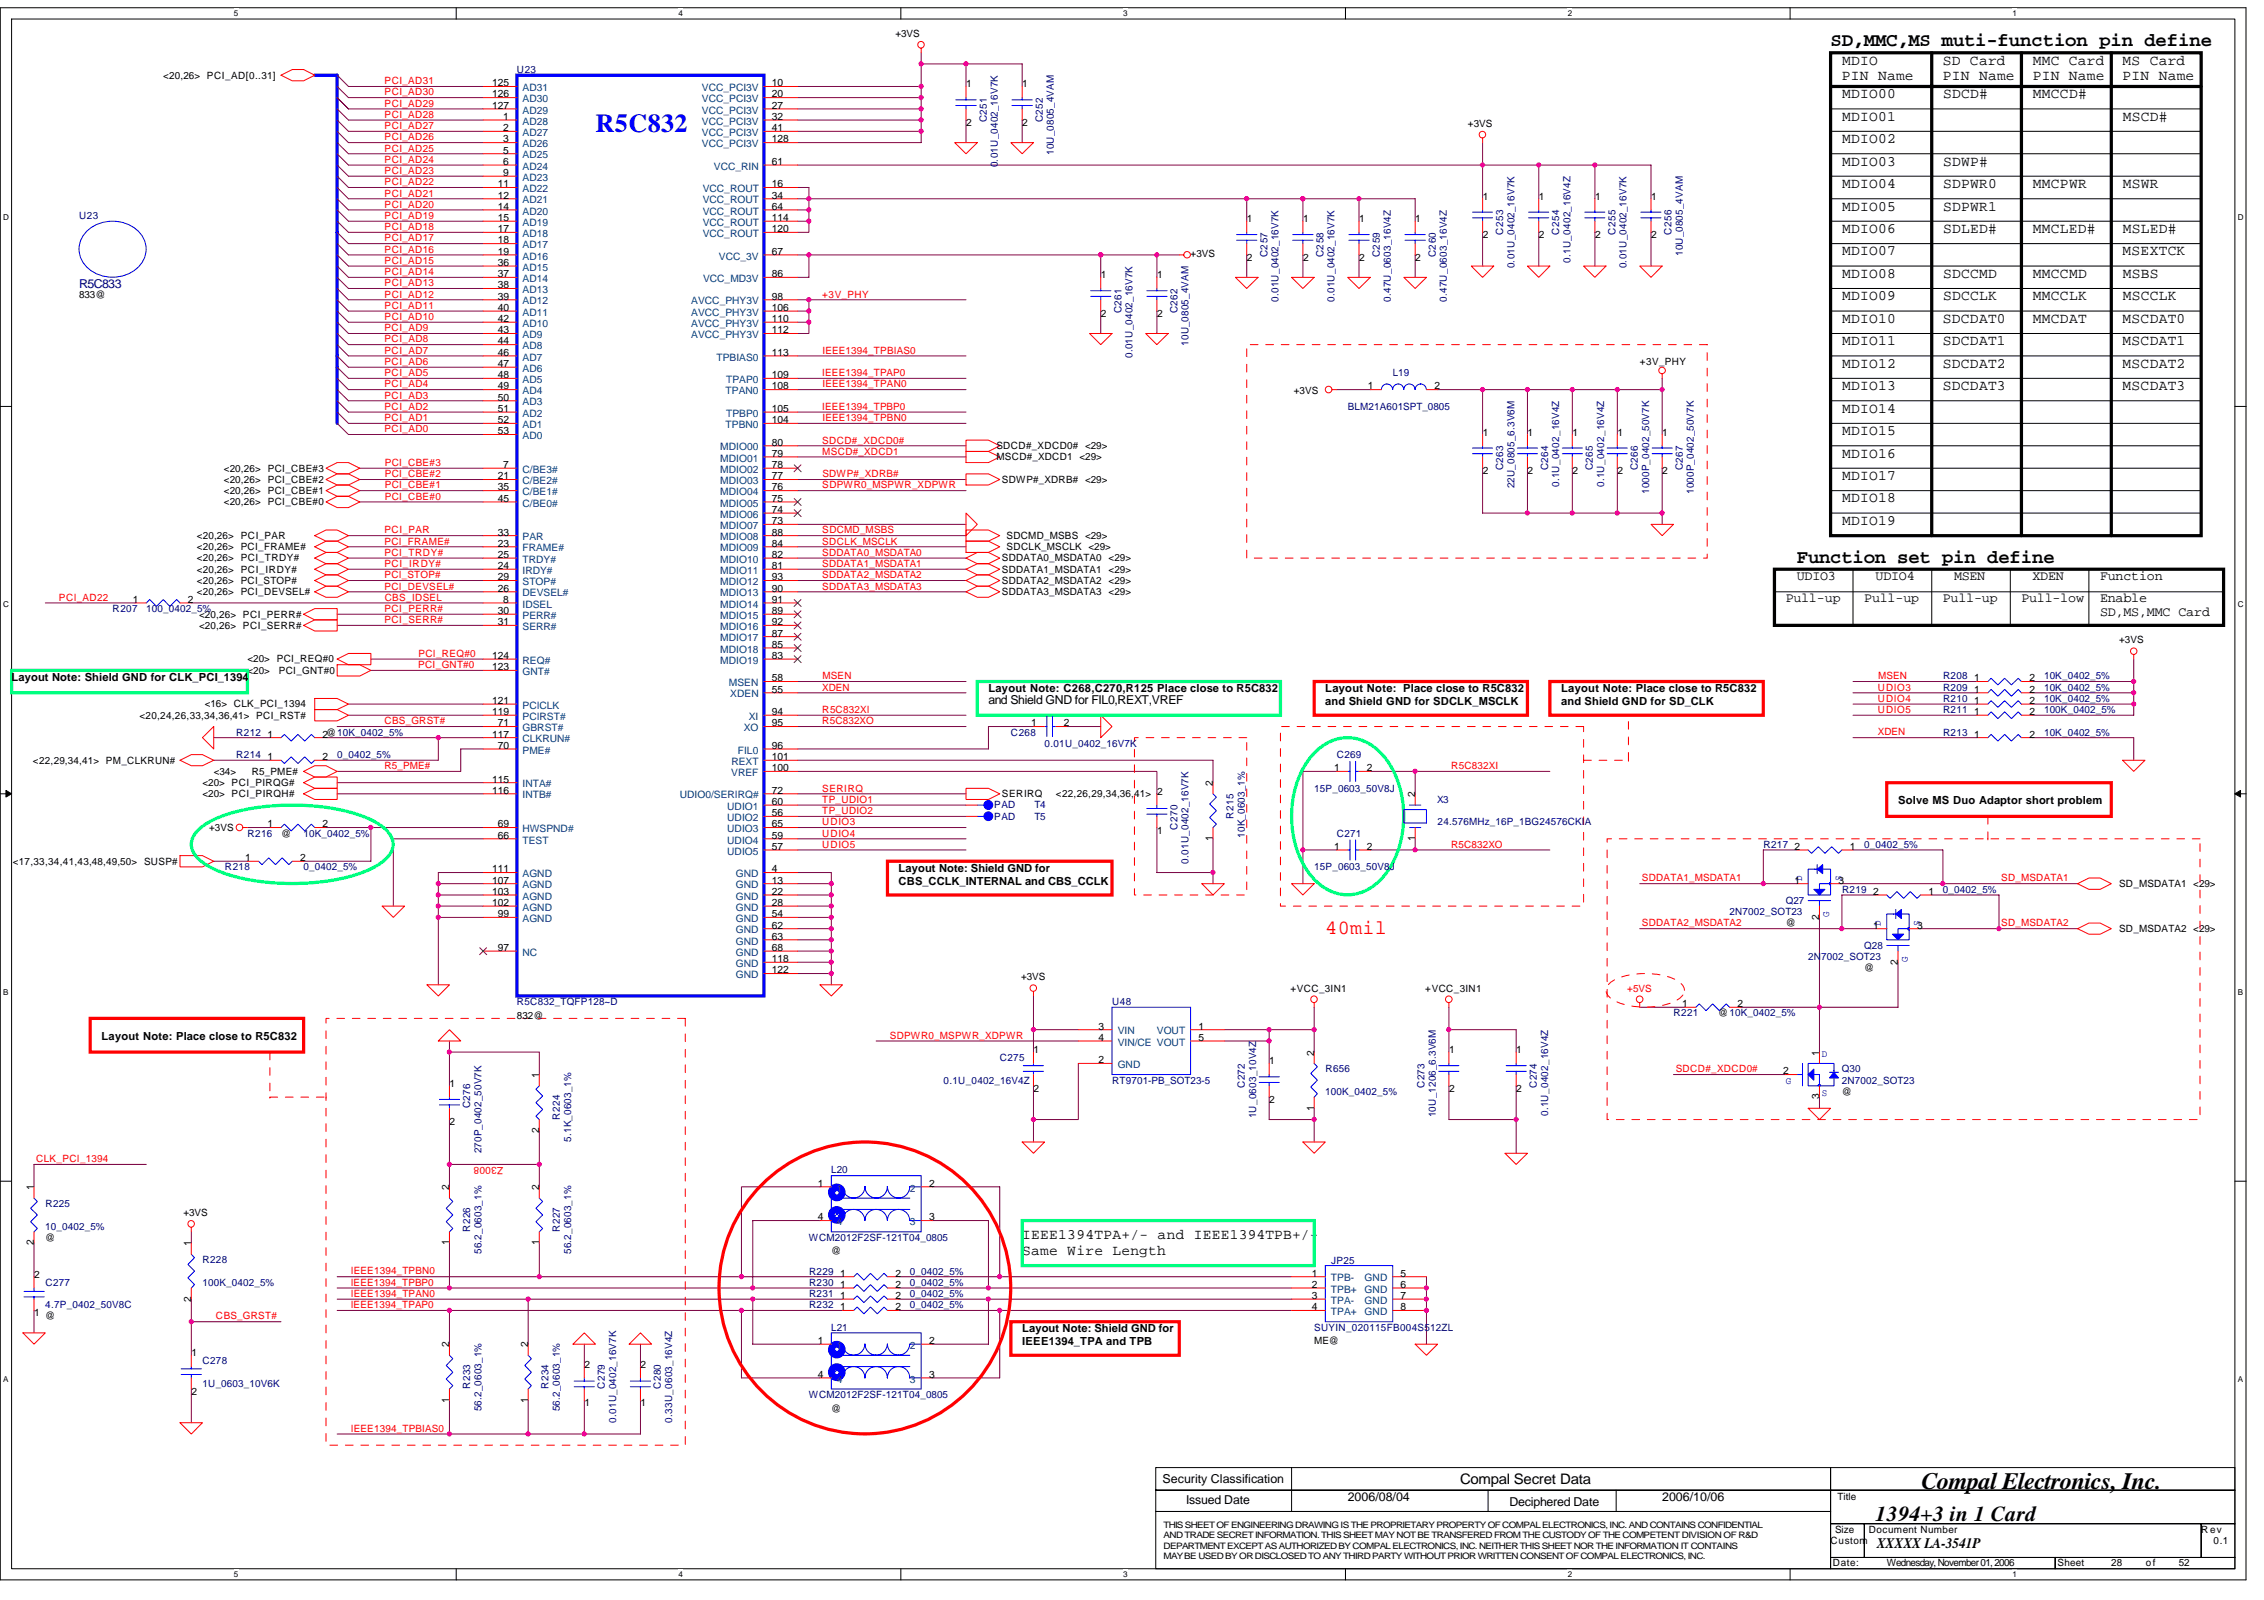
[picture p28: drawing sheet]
<svg xmlns="http://www.w3.org/2000/svg" width="297mm" height="210mm" viewBox="0 0 297 210" stroke-linecap="round" stroke-linejoin="round" font-family="sans-serif">
<defs><g id="words">
<text font-size="3.4" fill="#00f" x="78.1" y="17.4">R5C832</text>
<text font-size="3.1" x="252.1" y="195.3">Compal Electronics, Inc.</text>
<text font-size="2.8" x="246.1" y="199.5">1394+3 in 1 Card</text>
<text font-size="2.6" fill="#f00" x="173.9" y="122.5">40mil</text>
<g font-size="2.5">
<text x="240.2" y="6.1">SD,MMC,MS muti-function pin define</text>
<text x="235.8" y="73.8">Function set pin define</text>
</g>
<g font-size="1.9">
<text x="241.7" y="10.5">PIN Name</text>
<text x="241.7" y="8.5">MDIO</text>
<text x="254.9" y="8.5">SD Card</text>
<text x="254.9" y="10.5">PIN Name</text>
<text x="266.7" y="8.5">MMC Card</text>
<text x="266.7" y="10.5">PIN Name</text>
<text x="278.5" y="8.5">MS Card</text>
<text x="278.5" y="10.5">PIN Name</text>
<text x="241.7" y="12.9">MDIO00</text>
<text x="241.7" y="15.8">MDIO01</text>
<text x="254.9" y="12.9">SDCD#</text>
<text x="266.7" y="12.9">MMCCD#</text>
<text x="278.5" y="15.8">MSCD#</text>
<text x="241.7" y="18.8">MDIO02</text>
<text x="241.7" y="21.7">MDIO03</text>
<text x="254.9" y="21.7">SDWP#</text>
<text x="241.7" y="24.7">MDIO04</text>
<text x="241.7" y="27.6">MDIO05</text>
<text x="254.9" y="24.7">SDPWR0</text>
<text x="254.9" y="27.6">SDPWR1</text>
<text x="266.7" y="24.7">MMCPWR</text>
<text x="278.5" y="24.7">MSWR</text>
<text x="241.7" y="30.6">MDIO06</text>
<text x="241.7" y="33.5">MDIO07</text>
<text x="254.9" y="30.6">SDLED#</text>
<text x="266.7" y="30.6">MMCLED#</text>
<text x="278.5" y="33.5">MSEXTCK</text>
<text x="278.5" y="30.6">MSLED#</text>
<text x="241.7" y="39.4">MDIO09</text>
<text x="241.7" y="36.4">MDIO08</text>
<text x="254.9" y="39.4">SDCCLK</text>
<text x="254.9" y="36.4">SDCCMD</text>
<text x="266.7" y="36.4">MMCCMD</text>
<text x="266.7" y="39.4">MMCCLK</text>
<text x="278.5" y="36.4">MSBS</text>
<text x="278.5" y="39.4">MSCCLK</text>
<text x="241.7" y="42.4">MDIO10</text>
<text x="241.7" y="45.3">MDIO11</text>
<text x="254.9" y="42.4">SDCDAT0</text>
<text x="254.9" y="45.3">SDCDAT1</text>
<text x="266.7" y="42.4">MMCDAT</text>
<text x="278.5" y="42.4">MSCDAT0</text>
<text x="278.5" y="45.3">MSCDAT1</text>
<text x="241.7" y="48.2">MDIO12</text>
<text x="241.7" y="51.2">MDIO13</text>
<text x="254.9" y="48.2">SDCDAT2</text>
<text x="254.9" y="51.2">SDCDAT3</text>
<text x="278.5" y="48.2">MSCDAT2</text>
<text x="278.5" y="51.2">MSCDAT3</text>
<text x="241.7" y="54.1">MDIO14</text>
<text x="241.7" y="57.1">MDIO15</text>
<text x="241.7" y="60">MDIO16</text>
<text x="241.7" y="63">MDIO17</text>
<text x="241.7" y="65.9">MDIO18</text>
<text x="241.7" y="68.9">MDIO19</text>
<text x="134.1" y="162.6">IEEE1394TPA+/- and IEEE1394TPB+/-</text>
<text x="134.1" y="164.6">Same Wire Length</text>
<text x="191.6" y="194.7">Compal Secret Data</text>
<text x="246.2" y="203.1">XXXXX LA-3541P</text>
</g>
<g font-size="1.8">
<text x="235.8" y="76.1">UDIO3</text>
<text x="246.1" y="76.1">UDIO4</text>
<text x="256.4" y="76.1">MSEN</text>
<text x="266.7" y="76.1">XDEN</text>
<text x="275.5" y="76.1">Function</text>
<text x="234.3" y="79">Pull-up</text>
<text x="244.6" y="79">Pull-up</text>
<text x="254.9" y="79">Pull-up</text>
<text x="265.2" y="79">Pull-low</text>
<text x="275.5" y="79">Enable</text>
<text x="275.5" y="80.9">SD,MS,MMC Card</text>
</g>
<text font-size="1.6" fill="#000080" x="10.4" y="37.8">R5C833</text>
<g font-size="1.6">
<text x="129.7" y="92.3">and Shield GND for FIL0,REXT,VREF</text>
<text x="152.5" y="194.6">Security Classification</text>
<text x="155.6" y="197.4">Issued Date</text>
<text x="176.8" y="196.9">2006/08/04</text>
<text x="198.1" y="197.5">Deciphered Date</text>
<text x="218.1" y="196.9">2006/10/06</text>
</g>
<g font-size="1.5">
<text x="1.5" y="89.3">Layout Note: Shield GND for CLK_PCI_1394</text>
<text x="129.7" y="90.8">Layout Note: C268,C270,R125 Place close to R5C832</text>
<text x="173.9" y="90.8">Layout Note: Place close to R5C832</text>
<text x="173.9" y="92.5">and Shield GND for SDCLK_MSCLK</text>
<text x="204.8" y="90.8">Layout Note: Place close to R5C832</text>
<text x="204.8" y="92.5">and Shield GND for SD_CLK</text>
<text x="249" y="105.5">Solve MS Duo Adaptor short problem</text>
<text x="117.9" y="114.3">Layout Note: Shield GND for</text>
<text x="117.9" y="116.1">CBS_CCLK_INTERNAL and CBS_CCLK</text>
<text x="13.3" y="136.4">Layout Note: Place close to R5C832</text>
<text x="134.1" y="174.8">Layout Note: Shield GND for</text>
<text x="134.1" y="176.5">IEEE1394_TPA and TPB</text>
</g>
<g font-size="1.3">
<text x="117.5" y="4.9">+3VS</text>
<text x="21.4" y="10.3">&lt;20,26&gt; PCI_AD[0..31]</text>
<text x="64.6" y="11.3">125</text>
<text x="101.3" y="11.3">10</text>
<text x="126.8" y="11.5">1</text>
<text x="134.1" y="11.5">1</text>
<text x="64.6" y="12.8">126</text>
<text x="64.6" y="14.3">127</text>
<text x="66" y="15.7">1</text>
<text x="66" y="17.2">2</text>
<text x="101.3" y="12.8">20</text>
<text x="101.3" y="15.7">32</text>
<text x="101.3" y="14.3">27</text>
<text x="101.3" y="17.2">41</text>
<text x="126.8" y="16.5">2</text>
<text x="134.1" y="16.5">2</text>
<text x="192.6" y="16.6">+3VS</text>
<text x="66" y="18.7">3</text>
<text x="66" y="20.2">5</text>
<text x="66" y="21.6">6</text>
<text x="66" y="23.1">9</text>
<text x="101.3" y="21.6">61</text>
<text x="101.3" y="18.7">128</text>
<text x="65.3" y="24.6">11</text>
<text x="65.3" y="26.1">12</text>
<text x="65.3" y="27.5">14</text>
<text x="65.3" y="29">15</text>
<text x="101.3" y="24.6">16</text>
<text x="101.3" y="26.1">34</text>
<text x="101.3" y="29">114</text>
<text x="101.3" y="27.5">64</text>
<text x="163.6" y="29.1">1</text>
<text x="171" y="29.1">1</text>
<text x="178.3" y="29.1">1</text>
<text x="185.7" y="29.1">1</text>
<text x="194.5" y="26.2">1</text>
<text x="201.9" y="26.2">1</text>
<text x="209.3" y="26.2">1</text>
<text x="216.6" y="26.2">1</text>
<text x="65.3" y="30.5">17</text>
<text x="65.3" y="31.9">18</text>
<text x="65.3" y="33.4">19</text>
<text x="65.3" y="34.9">36</text>
<text x="101.3" y="33.4">67</text>
<text x="101.3" y="30.5">120</text>
<text x="156.2" y="33.7">+3VS</text>
<text x="163.6" y="34.2">2</text>
<text x="171" y="34.2">2</text>
<text x="178.3" y="34.2">2</text>
<text x="185.7" y="34.2">2</text>
<text x="194.5" y="31.3">2</text>
<text x="201.9" y="31.3">2</text>
<text x="209.3" y="31.3">2</text>
<text x="216.6" y="31.3">2</text>
<text x="10.4" y="39">833@</text>
<text x="65.3" y="36.4">37</text>
<text x="65.3" y="37.8">38</text>
<text x="65.3" y="39.3">39</text>
<text x="65.3" y="40.8">40</text>
<text x="101.3" y="39.3">98</text>
<text x="101.3" y="40.8">106</text>
<text x="101.3" y="36.4">86</text>
<text x="144.4" y="36.5">1</text>
<text x="144.4" y="41.6">2</text>
<text x="151.8" y="36.5">1</text>
<text x="151.8" y="41.6">2</text>
<text x="65.3" y="42.2">42</text>
<text x="65.3" y="43.7">43</text>
<text x="65.3" y="45.2">44</text>
<text x="65.3" y="46.7">46</text>
<text x="101.3" y="42.2">110</text>
<text x="101.3" y="43.7">112</text>
<text x="101.3" y="46.7">113</text>
<text x="215.1" y="47.9">+3V_PHY</text>
<text x="65.3" y="48.2">47</text>
<text x="65.3" y="49.6">48</text>
<text x="65.3" y="51.1">49</text>
<text x="65.3" y="52.6">50</text>
<text x="101.3" y="49.6">109</text>
<text x="101.3" y="51.1">108</text>
<text x="169.8" y="51.7">+3VS</text>
<text x="179.5" y="51.1">1</text>
<text x="188.2" y="51.1">2</text>
<text x="65.3" y="54">51</text>
<text x="65.3" y="55.5">52</text>
<text x="65.3" y="57">53</text>
<text x="101.3" y="54">105</text>
<text x="101.3" y="55.5">104</text>
<text x="101.3" y="58.5">80</text>
<text x="101.3" y="59.9">79</text>
<text x="130.7" y="58.9">SDCD#_XDCD0# &lt;29&gt;</text>
<text x="194.5" y="57.1">1</text>
<text x="200.4" y="57.1">1</text>
<text x="206.3" y="57.1">1</text>
<text x="212.2" y="57.1">1</text>
<text x="218.1" y="57.1">1</text>
<text x="29.4" y="64.8">&lt;20,26&gt; PCI_CBE#1</text>
<text x="29.4" y="63.4">&lt;20,26&gt; PCI_CBE#2</text>
<text x="29.4" y="61.9">&lt;20,26&gt; PCI_CBE#3</text>
<text x="65.3" y="62.9">21</text>
<text x="65.3" y="64.3">35</text>
<text x="65.3" y="65.8">45</text>
<text x="66" y="61.4">7</text>
<text x="101.3" y="62.9">77</text>
<text x="101.3" y="64.3">76</text>
<text x="101.3" y="65.8">75</text>
<text x="101.3" y="61.4">78</text>
<text x="130.7" y="60.4">MSCD#_XDCD1 &lt;29&gt;</text>
<text x="131.5" y="63.4">SDWP#_XDRB# &lt;29&gt;</text>
<text x="194.5" y="62.2">2</text>
<text x="200.4" y="62.2">2</text>
<text x="206.3" y="62.2">2</text>
<text x="212.2" y="62.2">2</text>
<text x="218.1" y="62.2">2</text>
<text x="25.8" y="70.7">&lt;20,26&gt; PCI_PAR</text>
<text x="29.4" y="66.3">&lt;20,26&gt; PCI_CBE#0</text>
<text x="65.3" y="70.3">33</text>
<text x="65.3" y="71.7">23</text>
<text x="101.3" y="67.3">74</text>
<text x="101.3" y="68.8">73</text>
<text x="101.3" y="70.3">88</text>
<text x="101.3" y="71.7">84</text>
<text x="132.1" y="70.7">SDCMD_MSBS &lt;29&gt;</text>
<text x="25.8" y="72.2">&lt;20,26&gt; PCI_FRAME#</text>
<text x="25.8" y="73.7">&lt;20,26&gt; PCI_TRDY#</text>
<text x="25.8" y="75.1">&lt;20,26&gt; PCI_IRDY#</text>
<text x="25.8" y="76.6">&lt;20,26&gt; PCI_STOP#</text>
<text x="65.3" y="73.2">25</text>
<text x="65.3" y="74.7">24</text>
<text x="65.3" y="76.1">29</text>
<text x="65.3" y="77.6">26</text>
<text x="101.3" y="73.2">82</text>
<text x="101.3" y="74.7">81</text>
<text x="101.3" y="76.1">93</text>
<text x="101.3" y="77.6">90</text>
<text x="131.5" y="73.7">SDDATA0_MSDATA0</text>
<text x="131.5" y="75.1">SDDATA1_MSDATA1</text>
<text x="131.5" y="76.6">SDDATA2_MSDATA2</text>
<text x="132.1" y="72.2">SDCLK_MSCLK &lt;29&gt;</text>
<text x="145.5" y="73.7">&lt;29&gt;</text>
<text x="145.5" y="75.1">&lt;29&gt;</text>
<text x="145.5" y="76.6">&lt;29&gt;</text>
<text x="17.4" y="79.1">1</text>
<text x="24.7" y="79.1">2</text>
<text x="25.8" y="78.1">&lt;20,26&gt; PCI_DEVSEL#</text>
<text x="26.1" y="81">&lt;20,26&gt; PCI_PERR#</text>
<text x="26.1" y="82.5">&lt;20,26&gt; PCI_SERR#</text>
<text x="65.3" y="80.6">30</text>
<text x="65.3" y="82">31</text>
<text x="66" y="79.1">8</text>
<text x="101.3" y="79.1">91</text>
<text x="101.3" y="80.6">89</text>
<text x="101.3" y="82">92</text>
<text x="101.3" y="83.5">87</text>
<text x="131.5" y="78.1">SDDATA3_MSDATA3</text>
<text x="145.5" y="78.1">&lt;29&gt;</text>
<text x="32.5" y="88.4">&lt;20&gt;</text>
<text x="32.5" y="86.9">&lt;20&gt; PCI_REQ#0</text>
<text x="36.6" y="88.4">PCI_GNT#0</text>
<text x="64.6" y="86.4">124</text>
<text x="64.6" y="87.9">123</text>
<text x="101.3" y="89.4">58</text>
<text x="101.3" y="85">85</text>
<text x="101.3" y="86.4">83</text>
<text x="259" y="89.4">1</text>
<text x="266.3" y="89.4">2</text>
<text x="278" y="84.4">+3VS</text>
<text x="18.3" y="94.3">&lt;20,24,26,33,34,36,41&gt; PCI_RST#</text>
<text x="26.9" y="92.8">&lt;16&gt; CLK_PCI_1394</text>
<text x="64.6" y="92.4">121</text>
<text x="64.6" y="93.8">119</text>
<text x="65.3" y="95.3">71</text>
<text x="101.3" y="93.8">94</text>
<text x="101.3" y="95.3">95</text>
<text x="101.3" y="90.9">55</text>
<text x="135.3" y="95.3">1</text>
<text x="139.6" y="95.3">2</text>
<text x="259" y="93.8">1</text>
<text x="259" y="92.4">1</text>
<text x="259" y="90.9">1</text>
<text x="266.3" y="93.8">2</text>
<text x="266.3" y="92.4">2</text>
<text x="266.3" y="90.9">2</text>
<text x="4.3" y="100.2">&lt;22,29,34,41&gt; PM_CLKRUN#</text>
<text x="28" y="101.6">&lt;34&gt;</text>
<text x="33" y="101.6">R5_PME#</text>
<text x="35.1" y="96.8">1</text>
<text x="35.1" y="99.7">1</text>
<text x="42.3" y="96.8">2@10K_0402_5%</text>
<text x="42.3" y="99.7">2</text>
<text x="64.6" y="96.8">117</text>
<text x="65.3" y="98.2">70</text>
<text x="101.3" y="98.2">96</text>
<text x="101.3" y="99.7">101</text>
<text x="101.3" y="101.2">100</text>
<text x="175" y="101.2">1</text>
<text x="179.3" y="101.2">2</text>
<text x="259" y="96.8">1</text>
<text x="266.3" y="96.8">2</text>
<text x="26.6" y="103.1">&lt;20&gt; PCI_PIRQG#</text>
<text x="26.6" y="104.6">&lt;20&gt; PCI_PIRQH#</text>
<text x="64.6" y="102.7">115</text>
<text x="64.6" y="104.1">116</text>
<text x="101.3" y="104.1">72</text>
<text x="101.3" y="105.6">60</text>
<text x="101.3" y="107.1">56</text>
<text x="131.5" y="104.6">SERIRQ</text>
<text x="138.5" y="104.6">&lt;22,26,29,34,36,41&gt; 2</text>
<text x="159.1" y="103.1" transform="rotate(-90 159.1 103.1)">2</text>
<text x="185.6" y="104.6" transform="rotate(-90 185.6 104.6)">2</text>
<text x="1.7" y="113.4">&lt;17,33,34,41,43,48,49,50&gt; SUSP#</text>
<text x="27.4" y="109">+3VS</text>
<text x="32.1" y="113">1</text>
<text x="35.1" y="108.5">1</text>
<text x="36.9" y="109.7">@</text>
<text x="39.4" y="113">2</text>
<text x="42.3" y="108.5">2</text>
<text x="65.3" y="110">66</text>
<text x="65.3" y="108.5">69</text>
<text x="101.3" y="108.5">65</text>
<text x="101.3" y="110">59</text>
<text x="101.3" y="111.5">57</text>
<text x="151.8" y="109.3">1</text>
<text x="159.1" y="110.3" transform="rotate(-90 159.1 110.3)">1</text>
<text x="175" y="111.5">1</text>
<text x="179.3" y="111.5">2</text>
<text x="185.6" y="110.3" transform="rotate(-90 185.6 110.3)">1</text>
<text x="235.5" y="111.5">2</text>
<text x="242.7" y="111.5">1</text>
<text x="64.6" y="118.9">102</text>
<text x="64.6" y="117.4">103</text>
<text x="64.6" y="115.9">107</text>
<text x="64.6" y="114.4">111</text>
<text x="101.3" y="114.4">4</text>
<text x="101.3" y="115.9">13</text>
<text x="101.3" y="117.4">22</text>
<text x="101.3" y="118.9">28</text>
<text x="235.5" y="115.9">1</text>
<text x="241.2" y="115.9">3</text>
<text x="245.8" y="117.4">2</text>
<text x="253" y="117.4">1</text>
<text x="278" y="116.4">SD_MSDATA1 &lt;29&gt;</text>
<text x="65.3" y="124.8">97</text>
<text x="65.3" y="120.3">99</text>
<text x="101.3" y="120.3">54</text>
<text x="101.3" y="121.8">62</text>
<text x="101.3" y="123.3">63</text>
<text x="101.3" y="124.8">68</text>
<text x="234.3" y="121.5">@</text>
<text x="238.7" y="120.6" transform="rotate(-90 238.7 120.6)">2</text>
<text x="245.8" y="121.8">1</text>
<text x="251.5" y="121.8">3</text>
<text x="278" y="122.3">SD_MSDATA2 &lt;29&gt;</text>
<text x="101.3" y="126.2">118</text>
<text x="101.3" y="127.7">122</text>
<text x="134" y="128.6">+3VS</text>
<text x="169.3" y="130.1">+VCC_3IN1</text>
<text x="187" y="130.1">+VCC_3IN1</text>
<text x="244.6" y="127.4">@</text>
<text x="249" y="126.6" transform="rotate(-90 249 126.6)">2</text>
<text x="67.8" y="133.6">832@</text>
<text x="144.1" y="135.1">3</text>
<text x="144.1" y="136.5">4</text>
<text x="157.2" y="135.1">1</text>
<text x="157.2" y="136.5">5</text>
<text x="220.7" y="132.1">1</text>
<text x="225.4" y="133.3">@10K_0402_5%</text>
<text x="228" y="132.1">2</text>
<text x="59" y="142.6">1</text>
<text x="70.7" y="141.4" transform="rotate(-90 70.7 141.4)">1</text>
<text x="135.6" y="138.2">1</text>
<text x="135.6" y="143.2">2</text>
<text x="144.1" y="139.5">2</text>
<text x="166.5" y="139.6">1</text>
<text x="172.4" y="138.5" transform="rotate(-90 172.4 138.5)">2</text>
<text x="190.1" y="138.2">1</text>
<text x="190.1" y="143.2">2</text>
<text x="198.9" y="138.2">1</text>
<text x="198.9" y="143.2">2</text>
<text x="234" y="140.9">2</text>
<text x="238.7" y="138.5" transform="rotate(-90 238.7 138.5)">1</text>
<text x="241.7" y="143.6">@</text>
<text x="59" y="147.6">2</text>
<text x="70.7" y="148.7" transform="rotate(-90 70.7 148.7)">2</text>
<text x="166.5" y="144.7">2</text>
<text x="172.4" y="145.7" transform="rotate(-90 172.4 145.7)">1</text>
<text x="238.7" y="144.2" transform="rotate(-90 238.7 144.2)">3</text>
<text x="107.3" y="155.7">1</text>
<text x="121.9" y="155.7">2</text>
<text x="4.4" y="156.1" transform="rotate(-90 4.4 156.1)">1</text>
<text x="24.1" y="159.6">+3VS</text>
<text x="58.9" y="156.1" transform="rotate(-90 58.9 156.1)">2</text>
<text x="70.7" y="156.1" transform="rotate(-90 70.7 156.1)">2</text>
<text x="107.3" y="160.1">4</text>
<text x="121.9" y="160.1">3</text>
<text x="4.4" y="163.4" transform="rotate(-90 4.4 163.4)">2</text>
<text x="4.5" y="167.6">2</text>
<text x="5.9" y="162.8">@</text>
<text x="25.1" y="163.5" transform="rotate(-90 25.1 163.5)">1</text>
<text x="58.9" y="163.4" transform="rotate(-90 58.9 163.4)">1</text>
<text x="70.7" y="163.4" transform="rotate(-90 70.7 163.4)">1</text>
<text x="109.1" y="164.5">@</text>
<text x="110.2" y="167.5">1</text>
<text x="117.5" y="167.5">2</text>
<text x="172.1" y="167.5">1</text>
<text x="183.8" y="167.5">5</text>
<text x="4.5" y="172.7">1</text>
<text x="5.9" y="173.1">@</text>
<text x="25.1" y="170.8" transform="rotate(-90 25.1 170.8)">2</text>
<text x="110.2" y="170.4">1</text>
<text x="110.2" y="171.9">1</text>
<text x="110.2" y="169">1</text>
<text x="117.5" y="170.4">2</text>
<text x="117.5" y="171.9">2</text>
<text x="117.5" y="169">2</text>
<text x="172.1" y="169">2</text>
<text x="172.1" y="170.4">3</text>
<text x="172.1" y="171.9">4</text>
<text x="183.8" y="169">6</text>
<text x="183.8" y="170.4">7</text>
<text x="183.8" y="171.9">8</text>
<text x="25.1" y="177.9">1</text>
<text x="58.9" y="176.8" transform="rotate(-90 58.9 176.8)">2</text>
<text x="69.3" y="176.8" transform="rotate(-90 69.3 176.8)">2</text>
<text x="76.7" y="179.4">2</text>
<text x="84" y="179.4">2</text>
<text x="107.3" y="176.3">1</text>
<text x="121.9" y="176.3">2</text>
<text x="172.4" y="176.3">ME@</text>
<text x="25.1" y="183">2</text>
<text x="58.9" y="184" transform="rotate(-90 58.9 184)">1</text>
<text x="69.3" y="184" transform="rotate(-90 69.3 184)">1</text>
<text x="76.7" y="184.5">1</text>
<text x="84" y="184.5">1</text>
<text x="107.3" y="180.7">4</text>
<text x="109.1" y="185.2">@</text>
<text x="121.9" y="180.7">3</text>
<text x="241.1" y="196.8">Title</text>
<text x="240.2" y="202.6">Custom</text>
<text x="240.8" y="201.1">Size</text>
<text x="245.2" y="201.1">Document Number</text>
<text x="288.8" y="201.1">R ev</text>
<text x="290.4" y="202.6">0.1</text>
<text x="240.5" y="205.5">Date:</text>
<text x="247.5" y="205.5">Wednesday, November 01, 2006</text>
<text x="269.9" y="205.5">Sheet</text>
<text x="277" y="205.5">28</text>
<text x="281.5" y="205.5">of</text>
<text x="285.9" y="205.5">52</text>
</g>
<g font-size="1.3" fill="#f00">
<text x="50.4" y="11">PCI_AD31</text>
<text x="50.4" y="14">PCI_AD29</text>
<text x="50.4" y="12.5">PCI_AD30</text>
<text x="50.4" y="15.5">PCI_AD28</text>
<text x="50.4" y="16.9">PCI_AD27</text>
<text x="50.4" y="18.4">PCI_AD26</text>
<text x="50.4" y="19.9">PCI_AD25</text>
<text x="50.4" y="22.8">PCI_AD23</text>
<text x="50.4" y="21.4">PCI_AD24</text>
<text x="50.4" y="24.3">PCI_AD22</text>
<text x="50.4" y="27.2">PCI_AD20</text>
<text x="50.4" y="25.8">PCI_AD21</text>
<text x="50.4" y="28.7">PCI_AD19</text>
<text x="50.4" y="30.2">PCI_AD18</text>
<text x="50.4" y="31.7">PCI_AD17</text>
<text x="50.4" y="33.1">PCI_AD16</text>
<text x="50.4" y="34.6">PCI_AD15</text>
<text x="50.4" y="36.1">PCI_AD14</text>
<text x="50.4" y="37.5">PCI_AD13</text>
<text x="50.4" y="39">PCI_AD12</text>
<text x="50.4" y="40.5">PCI_AD11</text>
<text x="50.4" y="42">PCI_AD10</text>
<text x="107.9" y="39">+3V_PHY</text>
<text x="50.4" y="43.5">PCI_AD9</text>
<text x="50.4" y="46.4">PCI_AD7</text>
<text x="50.4" y="47.9">PCI_AD6</text>
<text x="50.4" y="44.9">PCI_AD8</text>
<text x="107.9" y="46.4">IEEE1394_TPBIAS0</text>
<text x="50.4" y="50.8">PCI_AD4</text>
<text x="50.4" y="49.3">PCI_AD5</text>
<text x="50.4" y="53.8">PCI_AD2</text>
<text x="50.4" y="52.3">PCI_AD3</text>
<text x="107.9" y="49.3">IEEE1394_TPAP0</text>
<text x="107.9" y="53.8">IEEE1394_TPBP0</text>
<text x="107.9" y="50.8">IEEE1394_TPAN0</text>
<text x="50.4" y="55.2">PCI_AD1</text>
<text x="50.4" y="56.7">PCI_AD0</text>
<text x="107.9" y="58.2">SDCD#_XDCD0#</text>
<text x="107.9" y="59.6">MSCD#_XDCD1</text>
<text x="107.9" y="55.2">IEEE1394_TPBN0</text>
<text x="50.5" y="65.6">PCI_CBE#0</text>
<text x="50.5" y="64.1">PCI_CBE#1</text>
<text x="50.5" y="61.1">PCI_CBE#3</text>
<text x="50.5" y="62.6">PCI_CBE#2</text>
<text x="107.9" y="64.1">SDPWR0_MSPWR_XDPWR</text>
<text x="107.9" y="62.6">SDWP#_XDRB#</text>
<text x="50.4" y="70">PCI_PAR</text>
<text x="50.4" y="71.4">PCI_FRAME#</text>
<text x="107.9" y="70">SDCMD_MSBS</text>
<text x="107.9" y="71.4">SDCLK_MSCLK</text>
<text x="50.4" y="75.9">PCI_STOP#</text>
<text x="50.4" y="77.3">PCI_DEVSEL#</text>
<text x="50.4" y="72.9">PCI_TRDY#</text>
<text x="50.4" y="74.4">PCI_IRDY#</text>
<text x="107.9" y="72.9">SDDATA0_MSDATA0</text>
<text x="107.9" y="75.9">SDDATA2_MSDATA2</text>
<text x="107.9" y="77.3">SDDATA3_MSDATA3</text>
<text x="107.9" y="74.4">SDDATA1_MSDATA1</text>
<text x="7.7" y="78.8">PCI_AD22</text>
<text x="50.4" y="80.3">PCI_PERR#</text>
<text x="50.4" y="81.7">PCI_SERR#</text>
<text x="50.5" y="78.8">CBS_IDSEL</text>
<text x="54.9" y="87.7">PCI_GNT#0</text>
<text x="54.9" y="86.2">PCI_REQ#0</text>
<text x="107.9" y="89.1">MSEN</text>
<text x="246.4" y="89.1">MSEN</text>
<text x="50.4" y="95">CBS_GRST#</text>
<text x="107.9" y="93.5">R5C832XI</text>
<text x="107.9" y="95">R5C832XO</text>
<text x="107.9" y="90.6">XDEN</text>
<text x="246.4" y="90.6">UDIO3</text>
<text x="246.4" y="92.1">UDIO4</text>
<text x="246.4" y="93.5">UDIO5</text>
<text x="50.4" y="100.9">R5_PME#</text>
<text x="190.4" y="100.9">R5C832XI</text>
<text x="246.4" y="96.5">XDEN</text>
<text x="107.9" y="105.3">TP_UDIO1</text>
<text x="107.9" y="103.8">SERIRQ</text>
<text x="107.9" y="106.8">TP_UDIO2</text>
<text x="107.9" y="108.3">UDIO3</text>
<text x="107.9" y="109.7">UDIO4</text>
<text x="107.9" y="111.2">UDIO5</text>
<text x="190.4" y="111.2">R5C832XO</text>
<text x="215.4" y="115.6">SDDATA1_MSDATA1</text>
<text x="262.6" y="115.6">SD_MSDATA1</text>
<text x="215.4" y="121.5">SDDATA2_MSDATA2</text>
<text x="262.6" y="121.5">SD_MSDATA2</text>
<text x="213.5" y="130.1">+5VS</text>
<text x="116.7" y="136.3">SDPWR0_MSPWR_XDPWR</text>
<text x="219.9" y="140.7">SDCD#_XDCD0#</text>
<text x="4.8" y="152.5">CLK_PCI_1394</text>
<text x="66" y="153.1" transform="rotate(180 66 153.1)">Z3008</text>
<text x="46" y="167.2">IEEE1394_TPBN0</text>
<text x="28.3" y="173.1">CBS_GRST#</text>
<text x="46" y="171.6">IEEE1394_TPAP0</text>
<text x="46" y="168.7">IEEE1394_TPBP0</text>
<text x="46" y="170.1">IEEE1394_TPAN0</text>
<text x="46" y="187.8">IEEE1394_TPBIAS0</text>
</g>
<g font-size="1.3" fill="#000080">
<text x="67.8" y="9.6">U23</text>
<text x="129.5" y="16" transform="rotate(-90 129.5 16)">C251</text>
<text x="136.8" y="16" transform="rotate(-90 136.8 16)">C252</text>
<text x="130.9" y="21.9" transform="rotate(-90 130.9 21.9)">0.01U_0402_16V7K</text>
<text x="138.3" y="20.3" transform="rotate(-90 138.3 20.3)">10U_0805_4VAM</text>
<text x="10.4" y="28.7">U23</text>
<text x="166.3" y="33.7" transform="rotate(-90 166.3 33.7)">C257</text>
<text x="173.6" y="33.7" transform="rotate(-90 173.6 33.7)">C258</text>
<text x="181" y="33.7" transform="rotate(-90 181 33.7)">C259</text>
<text x="188.4" y="33.7" transform="rotate(-90 188.4 33.7)">C260</text>
<text x="197.2" y="30.8" transform="rotate(-90 197.2 30.8)">C253</text>
<text x="198.7" y="35.2" transform="rotate(-90 198.7 35.2)">0.01U_0402_16V7K</text>
<text x="204.6" y="30.8" transform="rotate(-90 204.6 30.8)">C254</text>
<text x="206.1" y="34.5" transform="rotate(-90 206.1 34.5)">0.1U_0402_16V4Z</text>
<text x="211.9" y="30.8" transform="rotate(-90 211.9 30.8)">C255</text>
<text x="213.4" y="35.2" transform="rotate(-90 213.4 35.2)">0.01U_0402_16V7K</text>
<text x="219.3" y="30.8" transform="rotate(-90 219.3 30.8)">C256</text>
<text x="220.8" y="33.6" transform="rotate(-90 220.8 33.6)">10U_0805_4VAM</text>
<text x="147.1" y="41.1" transform="rotate(-90 147.1 41.1)">C261</text>
<text x="154.5" y="41.1" transform="rotate(-90 154.5 41.1)">C262</text>
<text x="167.7" y="39.6" transform="rotate(-90 167.7 39.6)">0.01U_0402_16V7K</text>
<text x="175.1" y="39.6" transform="rotate(-90 175.1 39.6)">0.01U_0402_16V7K</text>
<text x="182.5" y="39.6" transform="rotate(-90 182.5 39.6)">0.47U_0603_16V4Z</text>
<text x="189.8" y="39.6" transform="rotate(-90 189.8 39.6)">0.47U_0603_16V4Z</text>
<text x="148.6" y="47" transform="rotate(-90 148.6 47)">0.01U_0402_16V7K</text>
<text x="156" y="45.4" transform="rotate(-90 156 45.4)">10U_0805_4VAM</text>
<text x="176.8" y="53.8">BLM21A601SPT_0805</text>
<text x="182.7" y="49.4">L19</text>
<text x="197.2" y="61.7" transform="rotate(-90 197.2 61.7)">C263</text>
<text x="198.7" y="64.1" transform="rotate(-90 198.7 64.1)">22U_0805_6.3V6M</text>
<text x="203.1" y="61.7" transform="rotate(-90 203.1 61.7)">C264</text>
<text x="204.6" y="63.9" transform="rotate(-90 204.6 63.9)">0.1U_0402_16V4Z</text>
<text x="209" y="61.7" transform="rotate(-90 209 61.7)">C265</text>
<text x="210.5" y="63.9" transform="rotate(-90 210.5 63.9)">0.1U_0402_16V4Z</text>
<text x="214.9" y="61.7" transform="rotate(-90 214.9 61.7)">C266</text>
<text x="216.4" y="64.8" transform="rotate(-90 216.4 64.8)">1000P_0402_50V7K</text>
<text x="220.8" y="61.7" transform="rotate(-90 220.8 61.7)">C267</text>
<text x="222.2" y="64.8" transform="rotate(-90 222.2 64.8)">1000P_0402_50V7K</text>
<text x="14.8" y="80.3">R207</text>
<text x="19.2" y="80.3">100_0402_5%</text>
<text x="254.9" y="89.1">R208</text>
<text x="268.2" y="89.1">10K_0402_5%</text>
<text x="254.9" y="93.6">R211</text>
<text x="254.9" y="92.1">R210</text>
<text x="254.9" y="90.6">R209</text>
<text x="268.2" y="93.6">100K_0402_5%</text>
<text x="268.2" y="92.1">10K_0402_5%</text>
<text x="268.2" y="90.6">10K_0402_5%</text>
<text x="31" y="96.5">R212</text>
<text x="31" y="99.4">R214</text>
<text x="44.2" y="99.4">0_0402_5%</text>
<text x="132.6" y="96.5">C268</text>
<text x="137.1" y="98">0.01U_0402_16V7K</text>
<text x="175.4" y="99.4">C269</text>
<text x="254.9" y="96.5">R213</text>
<text x="268.2" y="96.5">10K_0402_5%</text>
<text x="130.4" y="106.1">PAD</text>
<text x="130.4" y="107.5">PAD</text>
<text x="135.7" y="106.1">T4</text>
<text x="135.7" y="107.5">T5</text>
<text x="161.9" y="107.4" transform="rotate(-90 161.9 107.4)">R215</text>
<text x="172.4" y="103.9">15P_0603_50V8J</text>
<text x="188.6" y="105.3">X3</text>
<text x="32.5" y="109.7">R216</text>
<text x="39.8" y="109.7">10K_0402_5%</text>
<text x="154.5" y="108.9" transform="rotate(-90 154.5 108.9)">C270</text>
<text x="156" y="113.3" transform="rotate(-90 156 113.3)">0.01U_0402_16V7K</text>
<text x="163.3" y="109.9" transform="rotate(-90 163.3 109.9)">10K_0603_1%</text>
<text x="175.4" y="109.7">C271</text>
<text x="188.6" y="108.3">24.576MHz_16P_1BG24576CKIA</text>
<text x="231.4" y="111.2">R217</text>
<text x="244.6" y="111.2">0_0402_5%</text>
<text x="29.5" y="114.2">R218</text>
<text x="39.8" y="114.2">0_0402_5%</text>
<text x="172.4" y="114.2">15P_0603_50V8J</text>
<text x="234.3" y="118.6">Q27</text>
<text x="241.7" y="117.1">R219</text>
<text x="254.9" y="117.1">0_0402_5%</text>
<text x="226.9" y="120.1">2N7002_SOT23</text>
<text x="237.2" y="126">2N7002_SOT23</text>
<text x="244.6" y="124.5">Q28</text>
<text x="67.8" y="131.8">R5C832_TQFP128~D</text>
<text x="145.9" y="131.8">U48</text>
<text x="219.6" y="133.3">R221</text>
<text x="123.8" y="142.2">0.1U_0402_16V4Z</text>
<text x="131.2" y="139.2">C275</text>
<text x="145.9" y="142.2">RT9701-PB_SOT23-5</text>
<text x="163.3" y="142.7" transform="rotate(-90 163.3 142.7)">C272</text>
<text x="173.9" y="143.6">100K_0402_5%</text>
<text x="173.9" y="140.7">R656</text>
<text x="186.9" y="142.7" transform="rotate(-90 186.9 142.7)">C273</text>
<text x="201.6" y="142.7" transform="rotate(-90 201.6 142.7)">C274</text>
<text x="241.7" y="140.7">Q30</text>
<text x="241.7" y="142.2">2N7002_SOT23</text>
<text x="61.7" y="145.4" transform="rotate(-90 61.7 145.4)">C276</text>
<text x="73.5" y="146.9" transform="rotate(-90 73.5 146.9)">R224</text>
<text x="74.9" y="149.8" transform="rotate(-90 74.9 149.8)">5.1K_0603_1%</text>
<text x="164.8" y="146.7" transform="rotate(-90 164.8 146.7)">1U_0603_10V4Z</text>
<text x="188.4" y="146.6" transform="rotate(-90 188.4 146.6)">10U_1206_6.3V6M</text>
<text x="203.1" y="146.4" transform="rotate(-90 203.1 146.4)">0.1U_0402_16V4Z</text>
<text x="63.2" y="151.3" transform="rotate(-90 63.2 151.3)">270P_0402_50V7K</text>
<text x="109.1" y="153.9">L20</text>
<text x="5.9" y="161.3">10_0402_5%</text>
<text x="6" y="158.4">R225</text>
<text x="61.7" y="161.6" transform="rotate(-90 61.7 161.6)">R226</text>
<text x="73.5" y="161.6" transform="rotate(-90 73.5 161.6)">R227</text>
<text x="26.6" y="165.7">R228</text>
<text x="63.2" y="164.5" transform="rotate(-90 63.2 164.5)">56.2_0603_1%</text>
<text x="74.9" y="164.5" transform="rotate(-90 74.9 164.5)">56.2_0603_1%</text>
<text x="106.1" y="162.8">WCM2012F2SF-121T04_0805</text>
<text x="106.1" y="167.2">R229</text>
<text x="119.4" y="167.2">0_0402_5%</text>
<text x="174.6" y="165.9">JP25</text>
<text x="5.9" y="171.6">4.7P_0402_50V8C</text>
<text x="6" y="168.7">C277</text>
<text x="26.6" y="168.7">100K_0402_5%</text>
<text x="106.1" y="170.2">R231</text>
<text x="106.1" y="171.6">R232</text>
<text x="106.1" y="168.7">R230</text>
<text x="119.4" y="170.2">0_0402_5%</text>
<text x="119.4" y="171.6">0_0402_5%</text>
<text x="119.4" y="168.7">0_0402_5%</text>
<text x="26.6" y="179">C278</text>
<text x="109.1" y="174.6">L21</text>
<text x="172.4" y="174.6">SUYIN_020115FB004S512ZL</text>
<text x="26.6" y="181.9">1U_0603_10V6K</text>
<text x="61.7" y="182.2" transform="rotate(-90 61.7 182.2)">R233</text>
<text x="63.2" y="185.2" transform="rotate(-90 63.2 185.2)">56.2_0603_1%</text>
<text x="72" y="182.2" transform="rotate(-90 72 182.2)">R234</text>
<text x="73.5" y="185.2" transform="rotate(-90 73.5 185.2)">56.2_0603_1%</text>
<text x="79.4" y="182.2" transform="rotate(-90 79.4 182.2)">C279</text>
<text x="86.7" y="182.2" transform="rotate(-90 86.7 182.2)">C280</text>
<text x="106.1" y="183.4">WCM2012F2SF-121T04_0805</text>
<text x="80.8" y="186.6" transform="rotate(-90 80.8 186.6)">0.01U_0402_16V7K</text>
<text x="88.2" y="186.6" transform="rotate(-90 88.2 186.6)">0.33U_0603_16V4Z</text>
</g>
<g font-size="1.3" fill="#004080">
<text x="68.6" y="12">AD31</text>
<text x="92.1" y="12">VCC_PCI3V</text>
<text x="68.6" y="13.4">AD30</text>
<text x="68.6" y="14.9">AD29</text>
<text x="68.6" y="16.4">AD28</text>
<text x="68.6" y="17.8">AD27</text>
<text x="92.1" y="13.4">VCC_PCI3V</text>
<text x="92.1" y="16.4">VCC_PCI3V</text>
<text x="92.1" y="14.9">VCC_PCI3V</text>
<text x="92.1" y="17.8">VCC_PCI3V</text>
<text x="68.6" y="19.3">AD26</text>
<text x="68.6" y="20.8">AD25</text>
<text x="68.6" y="22.3">AD24</text>
<text x="68.6" y="23.7">AD23</text>
<text x="92.1" y="19.3">VCC_PCI3V</text>
<text x="93.7" y="22.3">VCC_RIN</text>
<text x="68.6" y="25.2">AD22</text>
<text x="68.6" y="26.7">AD21</text>
<text x="68.6" y="28.2">AD20</text>
<text x="68.6" y="29.6">AD19</text>
<text x="92.2" y="25.2">VCC_ROUT</text>
<text x="92.2" y="26.7">VCC_ROUT</text>
<text x="92.2" y="29.6">VCC_ROUT</text>
<text x="92.2" y="28.2">VCC_ROUT</text>
<text x="68.6" y="31.1">AD18</text>
<text x="68.6" y="32.6">AD17</text>
<text x="68.6" y="34.1">AD16</text>
<text x="68.6" y="35.5">AD15</text>
<text x="92.2" y="31.1">VCC_ROUT</text>
<text x="94.3" y="34.1">VCC_3V</text>
<text x="68.6" y="37">AD14</text>
<text x="68.6" y="38.5">AD13</text>
<text x="68.6" y="39.9">AD12</text>
<text x="68.6" y="41.4">AD11</text>
<text x="90.7" y="39.9">AVCC_PHY3V</text>
<text x="90.7" y="41.4">AVCC_PHY3V</text>
<text x="92.2" y="37">VCC_MD3V</text>
<text x="68.6" y="42.9">AD10</text>
<text x="68.6" y="44.4">AD9</text>
<text x="68.6" y="45.8">AD8</text>
<text x="68.6" y="47.3">AD7</text>
<text x="90.7" y="42.9">AVCC_PHY3V</text>
<text x="90.7" y="44.4">AVCC_PHY3V</text>
<text x="94" y="47.3">TPBIAS0</text>
<text x="68.6" y="48.8">AD6</text>
<text x="68.6" y="50.2">AD5</text>
<text x="68.6" y="51.7">AD4</text>
<text x="68.6" y="53.2">AD3</text>
<text x="95.2" y="51.7">TPAN0</text>
<text x="95.3" y="50.2">TPAP0</text>
<text x="68.6" y="54.7">AD2</text>
<text x="68.6" y="56.2">AD1</text>
<text x="68.6" y="57.6">AD0</text>
<text x="94.5" y="59.1">MDIO00</text>
<text x="95.2" y="56.2">TPBN0</text>
<text x="95.3" y="54.7">TPBP0</text>
<text x="68.6" y="62">C/BE3#</text>
<text x="68.6" y="63.5">C/BE2#</text>
<text x="68.6" y="65">C/BE1#</text>
<text x="94.5" y="63.5">MDIO03</text>
<text x="94.5" y="65">MDIO04</text>
<text x="94.5" y="60.6">MDIO01</text>
<text x="94.5" y="62">MDIO02</text>
<text x="68.6" y="66.5">C/BE0#</text>
<text x="68.6" y="70.9">PAR</text>
<text x="94.5" y="66.5">MDIO05</text>
<text x="94.5" y="67.9">MDIO06</text>
<text x="94.5" y="69.4">MDIO07</text>
<text x="94.5" y="70.9">MDIO08</text>
<text x="68.6" y="72.3">FRAME#</text>
<text x="68.6" y="73.8">TRDY#</text>
<text x="68.6" y="75.3">IRDY#</text>
<text x="68.6" y="76.8">STOP#</text>
<text x="94.5" y="73.8">MDIO10</text>
<text x="94.5" y="75.3">MDIO11</text>
<text x="94.5" y="76.8">MDIO12</text>
<text x="94.5" y="72.3">MDIO09</text>
<text x="68.6" y="78.3">DEVSEL#</text>
<text x="68.6" y="79.7">IDSEL</text>
<text x="68.6" y="81.2">PERR#</text>
<text x="68.6" y="82.7">SERR#</text>
<text x="94.5" y="78.3">MDIO13</text>
<text x="94.5" y="79.7">MDIO14</text>
<text x="94.5" y="81.2">MDIO15</text>
<text x="94.5" y="82.7">MDIO16</text>
<text x="68.6" y="87.1">REQ#</text>
<text x="68.6" y="88.6">GNT#</text>
<text x="94.5" y="84.1">MDIO17</text>
<text x="94.5" y="85.6">MDIO18</text>
<text x="94.5" y="87.1">MDIO19</text>
<text x="68.6" y="93">PCICLK</text>
<text x="68.6" y="94.4">PCIRST#</text>
<text x="68.6" y="95.9">GBRST#</text>
<text x="95.6" y="90">MSEN</text>
<text x="95.8" y="91.5">XDEN</text>
<text x="97.6" y="95.9">XO</text>
<text x="98.2" y="94.4">XI</text>
<text x="68.6" y="97.4">CLKRUN#</text>
<text x="68.6" y="98.9">PME#</text>
<text x="95.9" y="101.8">VREF</text>
<text x="96" y="100.4">REXT</text>
<text x="96.8" y="98.9">FIL0</text>
<text x="68.6" y="103.3">INTA#</text>
<text x="68.6" y="104.8">INTB#</text>
<text x="89.2" y="104.8">UDIO0/SERIRQ#</text>
<text x="95.4" y="106.2">UDIO1</text>
<text x="95.4" y="107.7">UDIO2</text>
<text x="68.6" y="110.7">TEST</text>
<text x="68.6" y="109.2">HWSPND#</text>
<text x="95.4" y="109.2">UDIO3</text>
<text x="95.4" y="110.7">UDIO4</text>
<text x="95.4" y="112.1">UDIO5</text>
<text x="68.6" y="119.5">AGND</text>
<text x="68.6" y="118">AGND</text>
<text x="68.6" y="116.5">AGND</text>
<text x="68.6" y="115.1">AGND</text>
<text x="96.5" y="115.1">GND</text>
<text x="96.5" y="116.5">GND</text>
<text x="96.5" y="118">GND</text>
<text x="96.5" y="119.5">GND</text>
<text x="68.6" y="125.4">NC</text>
<text x="68.6" y="121">AGND</text>
<text x="96.5" y="121">GND</text>
<text x="96.5" y="122.4">GND</text>
<text x="96.5" y="123.9">GND</text>
<text x="96.5" y="125.4">GND</text>
<text x="96.5" y="126.9">GND</text>
<text x="96.5" y="128.3">GND</text>
<text x="146.6" y="135.7">VIN</text>
<text x="146.6" y="137.2">VIN/CE VOUT</text>
<text x="151.8" y="135.7">VOUT</text>
<text x="146.6" y="140.1">GND</text>
<text x="109.8" y="156.3">1</text>
<text x="109.8" y="160.7">4</text>
<text x="119.4" y="156.3">2</text>
<text x="119.4" y="160.7">3</text>
<text x="174.6" y="168.1">TPB-</text>
<text x="174.6" y="169.6">TPB+</text>
<text x="174.6" y="171">TPA-</text>
<text x="174.6" y="172.5">TPA+</text>
<text x="179" y="168.1">GND</text>
<text x="179" y="169.6">GND</text>
<text x="179" y="171">GND</text>
<text x="179" y="172.5">GND</text>
<text x="109.8" y="177">1</text>
<text x="119.4" y="177">2</text>
<text x="109.8" y="181.4">4</text>
<text x="119.4" y="181.4">3</text>
</g>
<g font-size="1.3" fill="#00f">
<text x="236.4" y="115.6" transform="rotate(-90 236.4 115.6)">D</text>
<text x="241.6" y="115.6" transform="rotate(-90 241.6 115.6)">S</text>
<text x="240" y="120.4" transform="rotate(-90 240 120.4)">G</text>
<text x="246.8" y="121.5" transform="rotate(-90 246.8 121.5)">D</text>
<text x="251.9" y="121.5" transform="rotate(-90 251.9 121.5)">S</text>
<text x="250.3" y="126.2" transform="rotate(-90 250.3 126.2)">G</text>
<text x="234.3" y="142.2">G</text>
<text x="239" y="138.6">D</text>
<text x="239" y="143.8">S</text>
</g>
<g font-size="1.2">
<text x="152.7" y="200.4">THIS SHEET OF ENGINEERING DRAWING IS THE PROPRIETARY PROPERTY OF COMPAL ELECTRONICS, INC. AND CONTAINS CONFIDENTIAL</text>
<text x="152.7" y="201.8">AND TRADE SECRET INFORMATION. THIS SHEET MAY NOT BE TRANSFERED FROM THE CUSTODY OF THE COMPETENT DIVISION OF R&amp;D</text>
<text x="152.7" y="203.2">DEPARTMENT EXCEPT AS AUTHORIZED BY COMPAL ELECTRONICS, INC. NEITHER THIS SHEET NOR THE INFORMATION IT CONTAINS</text>
<text x="152.7" y="204.5">MAY BE USED BY OR DISCLOSED TO ANY THIRD PARTY WITHOUT PRIOR WRITTEN CONSENT OF COMPAL ELECTRONICS, INC.</text>
</g>
<g font-size="1.1">
<text x="30.7" y="2.1">5</text>
<text x="89" y="2.1">4</text>
<text x="147.4" y="2.1">3</text>
<text x="205.7" y="2.1">2</text>
<text x="264" y="2.1">1</text>
<text x=".4" y="28.9">D</text>
<text x="293.6" y="28.9">D</text>
<text x=".4" y="79.7">C</text>
<text x="293.6" y="79.7">C</text>
<text x=".4" y="130.5">B</text>
<text x="293.6" y="130.5">B</text>
<text x=".4" y="181.3">A</text>
<text x="293.6" y="181.3">A</text>
<text x="30.7" y="206.9">5</text>
<text x="89" y="206.9">4</text>
<text x="147.4" y="206.9">3</text>
<text x="205.7" y="206.9">2</text>
<text x="264" y="206.9">1</text>
</g>
</g></defs>
<path d="M0 1h294.7v206.3h-294.7zM1.5 2.5h291.7v203.3h-291.7z" fill="none" stroke="#000" stroke-width=".13"/>
<g fill="#fff">
<path d="M30.7 1.2h.6v1.1h-.6z"/>
<path d="M30.7 206h.6v1.1h-.6z"/>
</g>
<path d="M59.9 1v1.5M59.9 205.8v1.5" fill="none" stroke="#000" stroke-width=".13"/>
<g fill="#fff">
<path d="M89 1.2h.6v1.1h-.6z"/>
<path d="M89 206h.6v1.1h-.6z"/>
</g>
<path d="M118.2 1v1.5M118.2 205.8v1.5" fill="none" stroke="#000" stroke-width=".13"/>
<g fill="#fff">
<path d="M147.4 1.2h.5v1.1h-.5z"/>
<path d="M147.4 206h.5v1.1h-.5z"/>
</g>
<path d="M176.5 1v1.5M176.5 205.8v1.5" fill="none" stroke="#000" stroke-width=".13"/>
<g fill="#fff">
<path d="M205.7 1.2h.6v1.1h-.6z"/>
<path d="M205.7 206h.6v1.1h-.6z"/>
</g>
<path d="M234.9 1v1.5M234.9 205.8v1.5" fill="none" stroke="#000" stroke-width=".13"/>
<g fill="#fff">
<path d="M264 1.2h.6v1.1h-.6z"/>
<path d="M264 206h.6v1.1h-.6z"/>
<path d="M.4 27.9h.8v1.2h-.8z"/>
<path d="M293.6 27.9h.7v1.2h-.7z"/>
<path d="M.4 78.7h.8v1.2h-.8z"/>
<path d="M293.6 78.7h.7v1.2h-.7z"/>
</g>
<path d="M0 53.3h1.5M293.2 53.3h1.5" fill="none" stroke="#000" stroke-width=".13"/>
<g fill="#fff">
<path d="M.4 129.5h.7v1.2h-.7z"/>
<path d="M293.6 129.5h.7v1.2h-.7z"/>
</g>
<path d="M0 104.1h1.5M293.2 104.1h1.5" fill="none" stroke="#000" stroke-width=".13"/>
<path d="M.8 103.7l.7 .4-.7 .5zM293.2 104.1l.8-.4v.9z" fill="#000" stroke="#000" stroke-width=".13"/>
<g fill="#fff">
<path d="M.4 180.4h.7v1.1h-.7z"/>
<path d="M293.6 180.4h.7v1.1h-.7z"/>
</g>
<g fill="none" stroke="#000" stroke-width=".13">
<path d="M240.2 17.2h48.6M240.2 14.3h48.6M240.2 37.8h48.6M240.2 34.9h48.6M240.2 32h48.6M240.2 29h48.6M240.2 26.1h48.6M240.2 23.1h48.6M240.2 20.2h48.6M240.2 58.5h48.6M240.2 55.5h48.6M240.2 52.6h48.6"/>
<path d="M240.2 49.6h48.6M240.2 46.7h48.6M240.2 43.8h48.6M240.2 40.8h48.6M232.8 77.6h58.9M240.2 64.4h48.6M240.2 67.3h48.6M240.2 61.4h48.6M243.1 74.7v7.3M253.4 74.7v7.3M263.8 74.7v7.3M274.1 74.7v7.3"/>
<path d="M0 155h1.5M293.2 155h1.5M151.6 192.5h88.6v3h-88.6zM151.6 195.5h88.6v2.8h-88.6zM151.6 198.3h88.6v7.5h-88.6zM169.5 192.5v5.8M195.2 195.5v2.8M212 195.5v2.8M240.2 199.9h4.4v4.4h-4.4zM240.2 192.5h53v3h-53zM240.2 195.5h53v4.4h-53zM244.6 199.9h44.2v4.4h-44.2z"/>
<path d="M288.8 199.9h4.4v4.4h-4.4zM240.2 204.3h29.4v1.5h-29.4zM269.6 204.3h23.6v1.5h-23.6z"/>
</g>
<g fill="none" stroke="#800040" stroke-width=".13">
<path d="M44.2 12.8l1.5 1.5h17.7M44.2 11.3l1.5 1.5h17.7M44.2 14.3l1.5 1.4h17.7M44.2 9.9l1.5 1.4h17.7M44.2 17.2l1.5 1.5h17.7M44.2 18.7l1.5 1.5h17.7M44.2 15.7l1.5 1.5h17.7M104.6 17.2h16.3M120.9 14.3v1.4h-16.3M120.9 12.8v1.5h-16.3M120.9 11.3v1.5h-16.3M120.9 8.4v2.9h-16.3"/>
<path d="M120.9 15.7v3h-16.3M120.9 6.9v1.5M120.9 8.4h13.2v2.9M126.7 8.4v2.9M126.7 15.7v3M134.1 15.7v3M194.5 18.7v7.4M44.2 23.1l1.5 1.5h17.7M44.2 21.7l1.5 1.4h17.7M44.2 26.1l1.5 1.4h17.7M44.2 20.2l1.5 1.5h17.7M44.2 24.6l1.5 1.5h17.7"/>
<path d="M44.2 29l1.5 1.5h17.7M44.2 30.5l1.5 1.5h17.7M44.2 27.5l1.5 1.5h17.7M44.2 34.9l1.5 1.5h17.7M44.2 32l1.5 1.4h17.7M44.2 36.4l1.5 1.4h17.7M44.2 33.4l1.5 1.5h17.7M44.2 37.8l1.5 1.5h17.7M44.2 39.3l1.5 1.5h17.7M104.6 24.6h1.5v2.9h-1.5M104.6 21.7h112v4.4M104.6 26.1h81.1v2.9"/>
<path d="M104.6 33.4h50.1M104.6 39.3h22.1M106.1 29v1.5h-1.5M106.1 27.5v1.5h-1.5M106.1 33.4v3h-1.5M106.1 39.3v3M144.4 33.4v3M151.8 33.4v3M163.6 26.1v2.9M163.6 33.4v3M170.9 26.1v2.9M170.9 33.4v3"/>
<path d="M178.3 26.1v2.9M178.3 33.4v3M185.7 33.4v3M194.5 30.5v4.4M201.9 21.7v4.4M201.9 30.5v4.4M209.3 21.7v4.4M209.3 30.5v4.4M216.6 30.5v4.4M44.2 40.8l1.5 1.5h17.7M44.2 42.3l1.5 1.5h17.7M44.2 45.2l1.5 1.5h17.7"/>
<path d="M44.2 46.7l1.5 1.5h17.7M44.2 43.8l1.5 1.4h17.7M44.2 49.6l1.5 1.5h17.7M44.2 48.2l1.5 1.4h17.7M44.2 54.1l1.5 1.4h17.7M44.2 52.6l1.5 1.5h17.7M44.2 51.1l1.5 1.5h17.7M44.2 55.5l1.5 1.5h17.7M104.6 40.8h1.5M104.6 42.3h1.5M104.6 46.7h22.1M104.6 51.1h22.1"/>
<path d="M104.6 49.6h22.1M104.6 55.5h22.1M104.6 54.1h22.1M104.6 58.5h22.1M104.6 59.9h22.1M106.1 42.3v1.5h-1.5M144.4 40.8v3M151.8 40.8v3M175.4 51.1h4.4M188.6 51.1h29.5M194.5 51.1v5.9M200.4 51.1v5.9"/>
<path d="M206.3 51.1v5.9M212.2 51.1v5.9M218.1 49.6v7.4M5.9 79.1h11.8M25.1 79.1h38.3M45.7 70.3h17.7M45.7 71.7h17.7M45.7 76.2h17.7M45.7 77.6h17.7M45.7 73.2h17.7M45.7 74.7h17.7M47.2 64.4h16.2"/>
<path d="M47.2 62.9h16.2M47.2 65.8h16.2M47.2 61.4h16.2M104.6 70.3h22.1M104.6 71.7h22.1M104.6 76.2h22.1M104.6 77.6h22.1M104.6 73.2h22.1M104.6 74.7h22.1M104.6 64.4h22.1M104.6 62.9h22.1M104.6 68.8h22.1"/>
<path d="M194.5 61.4v5.9h23.6M200.4 61.4v5.9M206.3 61.4v5.9M212.2 61.4v5.9M218.1 61.4v7.4M28 99.7h7.4M28 96.8h7.4M42.8 96.8h20.6M44.2 80.6h19.2M44.2 82h19.2M44.2 95.3h19.2M45.7 93.8h17.7"/>
<path d="M45.7 92.4h17.7M48.7 86.5h14.7M48.7 87.9h14.7M57.5 96.8v2.9h-14.7M63.4 98.3h-3v2.9h-16.2M104.6 99.7h54.5v3M104.6 95.3h22.1M104.6 93.8h22.1M104.6 89.4h22.1M104.6 90.9h22.1M135.6 95.3h-5.9v3h-25.1M140 95.3h4.4"/>
<path d="M243.1 93.8h16.2M243.1 92.4h16.2M243.1 96.8h16.2M243.1 89.4h16.2M243.1 90.9h16.2M266.7 92.4h13.2M266.7 96.8h13.2v2.9M266.7 89.4h13.2M266.7 90.9h13.2M279.9 86.5v7.3h-13.2M28 113h4.5M32.5 108.6h2.9"/>
<path d="M42.8 108.6h20.6M44.2 104.1h19.2M44.2 102.7h19.2M48.7 108.6v4.4h-8.9M57.5 115.9h5.9M57.5 117.4h5.9M57.5 118.9h5.9M63.4 114.5h-5.9v5.9M63.4 110h-11.8v8.9M104.6 101.2h47.2v2.9M104.6 104.1h22.1M104.6 111.5h22.1"/>
<path d="M104.6 108.6h22.1M104.6 110h22.1M104.6 105.6h22.1M104.6 107.1h22.1M104.6 114.5h4.5v14.7M104.6 115.9h4.5M104.6 117.4h4.5M104.6 118.9h4.5M151.8 108.6v5.9h7.3M159.1 110v5.9M170.9 111.5h4.5M175.4 101.2h-4.5v14.7"/>
<path d="M179.8 111.5h23.5M179.8 101.2h23.5M185.7 101.2v2.9M185.7 110v1.5M215.1 115.9h20.7M235.8 111.5h-4.5v4.4M241.7 115.9h30.9M243.1 111.5h11.8v4.4M246.1 117.4h-4.4v4.4M253.4 117.4h8.9v4.4M59 136.6v5.9M59 138h11.8v3"/>
<path d="M63.4 120.4h-5.9v8.8M104.6 123.3h4.5M104.6 121.8h4.5M104.6 124.8h4.5M104.6 120.4h4.5M104.6 126.2h4.5M104.6 127.7h4.5M115 136.6h26.5M135.6 130.7v4.4h5.9M135.6 135.1v2.9M141.5 139.5v7.4h-5.9v2.9M160.6 135.1h11.8"/>
<path d="M166.5 135.1v1.5h-5.9M166.5 136.6v2.9M172.4 132.1v5.9M190.1 135.1h8.8v2.9M190.1 132.1v5.9M215.1 121.8h31M215.1 132.1h5.9M238.7 120.4v17.6M249 126.2v5.9h-20.6M252 121.8h20.6M19.2 152.8h-14.7v2.9M59 152.8h11.8"/>
<path d="M59 146.9v8.8M70.8 148.3v7.4M107.6 155.7h-10.3v11.8h-26.5M122.3 155.7h8.9v11.8h-13.3M135.6 142.5v4.4M166.5 143.9v3h5.9M172.4 145.4v4.4M190.1 142.5v4.4h8.8M198.9 142.5v8.8M219.6 141h14.7M238.7 143.9v1.5M4.5 163.1v4.4"/>
<path d="M4.5 171.9v3M25.1 161.6v1.5M25.1 170.4v7.4M25.1 173.4h11.8M44.2 170.4h25.1M44.2 171.9h66.3M44.2 169h54.6M44.2 167.5h26.6M59 163.1v5.9M59 171.9v4.4M69.3 170.4h29.5v5.9h8.8M69.3 170.4v5.9"/>
<path d="M70.8 163.1v4.4M76.7 176.3v3M84 176.3v3M97.3 167.5h13.2M97.3 171.9v8.9h10.3M98.8 170.4h11.7M107.6 160.1h-8.8v8.9h11.7M117.9 170.4h51.6M117.9 171.9h51.6M122.3 160.1h7.4v8.9h-11.8M129.7 170.4v5.9h-7.4M129.7 169h39.8"/>
<path d="M131.2 167.5h38.3M131.2 171.9v8.9h-8.9M187.2 167.5v8.8M25.1 182.2v4.4M59 183.7v4.4M69.3 183.7v4.4M76.7 183.7v4.4M84 183.7v4.4h-39.8"/>
</g>
<path d="M41.3 9.9h2.9v45.6M67.8 9.9h32.4v120.8h-32.4z" fill="none" stroke="#00f" stroke-width=".42"/>
<g fill="none" stroke="#f00" stroke-width=".13">
<path d="M36.9 9.9l1.5-.8h1.4l1.5 .8-1.5 .7h-1.4zM63.4 11.3h4.4M63.4 12.8h4.4M63.4 14.3h4.4M63.4 15.7h4.4M63.4 17.2h4.4M63.4 18.7h4.4M100.2 11.3h4.4M100.2 12.8h4.4M100.2 14.3h4.4M100.2 15.7h4.4M100.2 17.2h4.4"/>
<path d="M100.2 18.7h4.4M120.9 6.3v.6M125.3 18.7h2.9l-1.5 1.5zM126.7 11.3v1.5M126.7 14.3v1.4M132.6 18.7h3l-1.5 1.5zM194.5 18.1v.6M63.4 33.4h4.4M63.4 20.2h4.4M63.4 21.7h4.4M63.4 23.1h4.4M63.4 24.6h4.4"/>
<path d="M63.4 26.1h4.4M63.4 27.5h4.4M63.4 29h4.4M63.4 30.5h4.4M63.4 32h4.4M63.4 34.9h4.4M63.4 36.4h4.4M63.4 37.8h4.4M63.4 39.3h4.4M100.2 33.4h4.4M100.2 21.7h4.4M100.2 24.6h4.4"/>
<path d="M100.2 26.1h4.4M100.2 27.5h4.4M100.2 29h4.4M100.2 30.5h4.4M100.2 36.4h4.4M100.2 39.3h4.4M151.8 36.4v1.4M151.8 39.3v1.5M154.7 33.4h.6M162.1 36.4h3l-1.5 1.4zM163.6 29v1.5M163.6 32v1.4"/>
<path d="M169.5 36.4h2.9l-1.5 1.4zM170.9 29v1.5M170.9 32v1.4M176.8 36.4h3l-1.5 1.4zM184.2 36.4h3l-1.5 1.4zM185.7 29v1.5M185.7 32v1.4M193 34.9h3l-1.5 1.5zM194.5 26.1v1.4M194.5 29v1.5M200.4 34.9h2.9l-1.4 1.5zM207.8 34.9h2.9l-1.4 1.5z"/>
<path d="M215.1 34.9h3l-1.5 1.5zM216.6 26.1v1.4M216.6 29v1.5M63.4 51.1h4.4M63.4 40.8h4.4M63.4 42.3h4.4M63.4 43.8h4.4M63.4 45.2h4.4M63.4 46.7h4.4M63.4 48.2h4.4M63.4 49.6h4.4M63.4 52.6h4.4"/>
<path d="M63.4 54.1h4.4M63.4 55.5h4.4M63.4 57h4.4M100.2 51.1h4.4M100.2 40.8h4.4M100.2 42.3h4.4M100.2 43.8h4.4M100.2 46.7h4.4M100.2 49.6h4.4M100.2 54.1h4.4M100.2 55.5h4.4M100.2 58.5h4.4"/>
<path d="M100.2 59.9h4.4M126.7 57.7h3l1.5 .8-1.5 .7h-3zM126.7 59.2h3l1.5 .7-1.5 .8h-3zM143 43.8h2.9l-1.5 1.4zM150.3 43.8h3l-1.5 1.4zM174.8 51.1h.6M179.8 51.1h1.4M187.2 51.1h1.4M206.3 57v1.5M206.3 59.9v1.5M212.2 57v1.5M212.2 59.9v1.5"/>
<path d="M218.1 49v.6M218.1 57v1.5M218.1 59.9v1.5M17.7 79.1h1.5M23.6 79.1h1.5M41.3 70.3l1.5-.8h1.4l1.5 .8-1.5 .7h-1.4zM41.3 71.7l1.5-.7h1.4l1.5 .7-1.5 .8h-1.4zM41.3 73.2l1.5-.7h1.4l1.5 .7-1.5 .8h-1.4zM41.3 74.7l1.5-.7h1.4l1.5 .7-1.5 .7h-1.4zM41.3 76.2l1.5-.8h1.4l1.5 .8-1.5 .7h-1.4zM41.3 77.6l1.5-.7h1.4l1.5 .7-1.5 .8h-1.4zM42.8 65.8l1.4-.7h1.5l1.5 .7-1.5 .8h-1.5z"/>
<path d="M42.8 64.4l1.4-.8h1.5l1.5 .8-1.5 .7h-1.5zM42.8 62.9l1.4-.7h1.5l1.5 .7-1.5 .7h-1.5zM42.8 61.4l1.4-.7h1.5l1.5 .7-1.5 .8h-1.5zM63.4 62.9h4.4M63.4 64.4h4.4M63.4 65.8h4.4M63.4 73.2h4.4M63.4 74.7h4.4M63.4 76.2h4.4M63.4 77.6h4.4M63.4 70.3h4.4M63.4 71.7h4.4"/>
<path d="M63.4 61.4h4.4M63.4 79.1h4.4M100.2 62.9h4.4M100.2 64.4h4.4M100.2 65.8h4.4M100.2 67.3h4.4M100.2 68.8h4.4M100.2 73.2h4.4M100.2 74.7h4.4M100.2 76.2h4.4M100.2 77.6h4.4M100.2 70.3h4.4"/>
<path d="M100.2 71.7h4.4M100.2 61.4h4.4M100.2 79.1h4.4M126.7 73.2l1.5-.7h1.5l1.5 .7-1.5 .8h-1.5zM126.7 77.6l1.5-.7h1.5l1.5 .7-1.5 .8h-1.5zM126.7 62.2h3l1.5 .7-1.5 .7h-3zM126.7 69.5h3l1.5 .8-1.5 .7h-3zM126.7 71h3l1.5 .7-1.5 .8h-3zM126.7 74.7l1.5-.7h1.5l1.5 .7-1.5 .7h-1.5zM126.7 76.2l1.5-.8h1.5l1.5 .8-1.5 .7h-1.5zM126.7 67.3l1.5 1.5-1.5 1.5zM216.6 68.8h3l-1.5 1.5z"/>
<path d="M23.6 99.7l1.5-.7h1.5l1.4 .7-1.4 .8h-1.5zM26.6 96.8l1.4-1.5v3zM39.8 80.6l1.5-.8h2.9v1.5h-2.9zM39.8 82l1.5-.7h2.9v1.5h-2.9zM41.3 91.6h2.9l1.5 .8-1.5 .7h-2.9zM41.3 93.1h2.9l1.5 .7-1.5 .8h-2.9zM44.2 87.2h3l1.5 .7-1.5 .8h-3zM44.2 86.5l1.5-.8h3v1.5h-3zM63.4 93.8h4.4M63.4 98.3h4.4M63.4 80.6h4.4M63.4 82h4.4"/>
<path d="M63.4 86.5h4.4M63.4 92.4h4.4M63.4 95.3h4.4M63.4 96.8h4.4M63.4 87.9h4.4M100.2 93.8h4.4M100.2 89.4h4.4M100.2 98.3h4.4M100.2 99.7h4.4M100.2 80.6h4.4M100.2 82h4.4M100.2 83.5h4.4"/>
<path d="M100.2 85h4.4M100.2 86.5h4.4M100.2 95.3h4.4M100.2 90.9h4.4M135.6 95.3h1.5M138.5 95.3h1.5M144.4 93.8l1.5 1.5-1.5 1.5zM259.3 93.8h1.5M259.3 89.4h1.5M259.3 92.4h1.5M259.3 90.9h1.5M265.2 93.8h1.5"/>
<path d="M265.2 89.4h1.5M265.2 92.4h1.5M265.2 90.9h1.5M278.5 99.7h2.9l-1.5 1.5zM279.9 85.9v.6M23.6 112.2h3l1.4 .8-1.4 .7h-3zM31.9 108.6h.6M32.5 113h1.4M38.4 113h1.4M39.8 101.2l1.5-.7h1.5l1.4 .7-1.4 .7h-1.5zM39.8 102.7l1.5-.8h2.9v1.5h-2.9zM39.8 104.1l1.5-.7h2.9v1.5h-2.9z"/>
<path d="M50.1 118.9h3l-1.5 1.5zM63.4 108.6h4.4M63.4 110h4.4M63.4 102.7h4.4M63.4 104.1h4.4M63.4 118.9h4.4M63.4 117.4h4.4M63.4 114.5h4.4M63.4 115.9h4.4M100.2 108.6h4.4M100.2 105.6h4.4M100.2 101.2h4.4"/>
<path d="M100.2 110h4.4M100.2 104.1h4.4M100.2 118.9h4.4M100.2 117.4h4.4M100.2 114.5h4.4M100.2 115.9h4.4M100.2 107.1h4.4M100.2 111.5h4.4M126.7 103.4h3l1.5 .7-1.5 .8h-3zM126.7 105.6h1.5M126.7 107.1h1.5M157.7 115.9h2.9l-1.5 1.5z"/>
<path d="M159.1 102.7v1.4M159.1 108.6v1.4M169.5 115.9h2.9l-1.5 1.5zM175.4 111.5h1.4M178.3 111.5h1.5M185.7 104.1v1.5M185.7 108.6v1.4M246.1 117.4h1.4M252 117.4h1.4M272.6 115.9l1.5-.7h1.4l1.5 .7-1.5 .8h-1.4zM56 129.2h3l-1.5 1.5zM59 135.1l1.4 1.5h-2.9z"/>
<path d="M63.4 124.8h4.4M63.4 120.4h4.4M100.2 121.8h4.4M100.2 124.8h4.4M100.2 120.4h4.4M100.2 123.3h4.4M100.2 126.2h4.4M100.2 127.7h4.4M107.6 129.2h2.9l-1.4 1.5zM135.6 130.1v.6M141.5 135.1h4.4M141.5 136.6h4.4"/>
<path d="M141.5 139.5h4.4M156.2 135.1h4.4M156.2 136.6h4.4M166.5 139.5v1.5M172.4 131.6v.5M190.1 131.6v.5M190.1 138v1.5M198.9 138v1.5M215.1 131.6v.5M221 132.1h1.5M226.9 132.1h1.5M246.1 121.8h1.4"/>
<path d="M249 124.8v1.4M250.5 121.8h1.5M272.6 121.8l1.5-.7h1.4l1.5 .7-1.5 .8h-1.4zM59 142.5v1.4M59 145.4v1.5M59 155.7v1.5M134.1 149.8h3l-1.5 1.5zM166.5 142.5v1.4M170.9 149.8h3l-1.5 1.5zM190.1 141v1.5M197.5 151.3h2.9l-1.5 1.5zM198.9 141v1.5"/>
<path d="M237.2 145.4h3l-1.5 1.5zM3 174.9h2.9l-1.4 1.4zM25.1 161v.6M25.1 163.1v1.4M25.1 169v1.4M25.1 177.8v1.5M59 161.6v1.5M59 176.3v1.5M69.3 176.3v1.5M75.2 176.3l1.5-1.4 1.4 1.4zM76.7 179.3v1.5M82.5 176.3l1.5-1.4 1.5 1.4z"/>
<path d="M110.5 167.5h1.5M110.5 170.4h1.5M110.5 171.9h1.5M116.4 167.5h1.5M116.4 170.4h1.5M116.4 171.9h1.5M169.5 167.5h4.4M169.5 170.4h4.4M169.5 169h4.4M169.5 171.9h4.4M182.7 167.5h4.5M182.7 170.4h4.5"/>
<path d="M182.7 169h4.5M182.7 171.9h4.5M185.7 176.3h2.9l-1.4 1.5zM23.6 186.6h3l-1.5 1.5zM25.1 180.8v1.4M59 182.2v1.5M69.3 182.2v1.5M76.7 182.2v1.5"/>
<circle cx="120.8" cy="5.9" r=".43"/>
<circle cx="194.5" cy="17.7" r=".43"/>
<circle cx="155.8" cy="33.4" r=".43"/>
<circle cx="174.3" cy="51.1" r=".43"/>
<circle cx="218.1" cy="48.6" r=".43"/>
<circle cx="279.9" cy="85.4" r=".43"/>
<circle cx="31.4" cy="108.6" r=".43"/>
<circle cx="135.6" cy="129.6" r=".43"/>
<circle cx="172.4" cy="131.1" r=".43"/>
<circle cx="190.1" cy="131.1" r=".43"/>
<circle cx="215.1" cy="131.1" r=".43"/>
<circle cx="25.1" cy="160.6" r=".43"/>
</g>
<g fill="none" stroke="#f00" stroke-width=".13" stroke-dasharray="1 1 1 1 1 1 1 1">
<path d="M163.6 45.2h60.4v28h-60.4zM148.8 96.8h14.8v20.6h-14.8zM168 95.3h39.8v23.6h-39.8zM207.8 99.7h5.9M213.7 99.7v-5.9M213.7 93.8h.1M213.7 99.7h.1M210.9 110h77.7v36.9h-77.7zM260.8 107.1v2.9M260.8 110h.1M35.4 138v5.9M42.8 133.6h47.1v56h-47.1z"/>
<path d="M211.1 129.1a7.2 7.2 0 0 1 4.8-1.4 7.2 7.2 0 0 1 4.7 1.4 1.11 1.11 0 0 1 0 1.7 7.2 7.2 0 0 1-4.7 1.3 7.2 7.2 0 0 1-4.8-1.3 1.12 1.12 0 0 1 0-1.7zM35.4 143.9h.1M35.4 143.9h7.4M42.8 143.9h.1"/>
</g>
<g fill="none" stroke="#f00" stroke-width=".42">
<path d="M172.4 89.4h28v4.4h-28zM203.3 89.4h28v4.4h-28zM116.4 113h29.5v4.4h-29.5zM247.5 102.7h29.5v4.4h-29.5zM11.8 133.6h28v4.4h-28zM132.6 173.4h22.1v4.4h-22.1z"/>
<circle cx="113.5" cy="169" r="19.1"/>
</g>
<path d="M240.2 6.9h48.6v63.4h-48.6zM240.2 11.3h48.6M253.4 6.9v63.4M265.2 6.9v63.4M277 6.9v63.4M232.8 74.7h58.9v7.3h-58.9z" fill="none" stroke="#000" stroke-width=".42"/>
<path d="M1.5 87.9h31v3h-31zM128.2 89.4h39.8v4.4h-39.8zM172.3 98.9a5.8 5.8 0 0 1 9 0 13.1 13.1 0 0 1 1.9 13.4 8 8 0 0 1-5.4 5 6.1 6.1 0 0 1-6.2-2.9 13.4 13.4 0 0 1 0-14.6zM26 108.9a12.5 12.5 0 0 1 6.1-2.7 31 31 0 0 1 15 .7 8.3 8.3 0 0 1 4.1 2.6 2.31 2.31 0 0 1-.5 3.1 12.6 12.6 0 0 1-6.1 2.7 30.8 30.8 0 0 1-15.1-.7 8.3 8.3 0 0 1-4-2.6 2.31 2.31 0 0 1 .5-3.1zM134.1 160.1h38.3v5.9h-38.3z" fill="none" stroke="#00ff80" stroke-width=".42"/>
<g fill="none" stroke="#00f" stroke-width=".13">
<path d="M125.4 13.8h2.7M125.4 13.1h2.7M126.7 12.8v.3M126.7 13.8v.5M11.7 30.1a4.9 4.9 0 0 1 7.1 1.2 3.5 3.5 0 0 1-2.3 4.8 4.7 4.7 0 0 1-5.8-2 3.2 3.2 0 0 1 1-4zM150.5 38.9h2.6M150.5 38.1h2.6M151.8 37.8v.3M151.8 38.9v.4M162.2 31.5h2.7M162.2 30.8h2.7M163.6 30.5v.3"/>
<path d="M163.6 31.5v.5M169.6 31.5h2.7M169.6 30.8h2.7M170.9 30.5v.3M170.9 31.5v.5M184.3 31.5h2.7M184.3 30.8h2.7M185.7 30.5v.3M185.7 31.5v.5M193.2 28.6h2.6M193.2 27.8h2.6M194.5 27.5v.3"/>
<path d="M194.5 28.6v.4M215.3 28.6h2.6M215.3 27.8h2.6M216.6 27.5v.3M216.6 28.6v.4M181.2 51.1a.73 .73 0 0 1 .8-.7 .73 .73 0 0 1 .7 .7M182.7 51.1a.72 .72 0 0 1 .7-.7 .72 .72 0 0 1 .8 .7 .74 .74 0 0 1 .7-.7 .74 .74 0 0 1 .7 .7M185.7 51.1a.73 .73 0 0 1 .7-.7 .73 .73 0 0 1 .7 .7M205 59.5h2.6M205 58.8h2.6M206.3 58.5v.3M206.3 59.5v.4"/>
<path d="M210.9 59.5h2.6M210.9 58.8h2.6M212.2 58.5v.3M212.2 59.5v.4M216.8 59.5h2.6M216.8 58.8h2.6M218.1 58.5v.3M218.1 59.5v.4M19.2 79.1l.4-.4 .9 .8 .9-.8 .9 .8 .9-.8 .4 .4M137.1 95.3h.2M137.3 94v2.6M138.1 95.3h.4"/>
<path d="M138.1 94v2.6M260.8 93.8l.4-.4 .9 .9 .9-.9 .9 .9 .9-.9 .4 .4M260.8 89.4l.4-.4 .9 .9 .9-.9 .9 .9 .9-.9 .4 .4M260.8 92.4l.4-.5 .9 .9 .9-.9 .9 .9 .9-.9 .4 .5M260.8 90.9l.4-.5 .9 .9 .9-.9 .9 .9 .9-.9 .4 .5M33.9 113l.5 .4 .9-.9 .8 .9 .9-.9 .9 .9 .5-.4M128.2 105.6h.9M128.2 107.1h.9M159.1 104.1l.5 .5-.9 .9 .9 .9-.9 .9 .9 .8-.5 .5M176.8 111.5h.3M177.1 110.2v2.6M177.9 111.5h.4"/>
<path d="M177.9 110.2v2.6M184.2 106.2h3v1.8h-3zM184.9 105.6h1.5M184.9 108.6h1.5M247.5 117.4l.5 .5 .9-.9 .9 .9 .8-.9 .9 .9 .5-.5M248.7 119.9h-1.2v3.4h3v-1.5h-1.5v.8M248.7 119.3v1.2M249.5 119.9h1v1.9v-.1h-.2v.3h.2M145.9 132.1h10.3v8.9h-10.3zM188.8 139.8h2.6M190.1 139.5v.3M197.6 139.8h2.7"/>
<path d="M198.9 139.5v.3M222.5 132.1l.4-.4 .9 .9 .9-.9 .9 .9 .9-.9 .4 .4M247.5 124h3M249 124v.8M57.7 144.9h2.6M57.7 144.2h2.6M59 157.2l.4 .4-.9 .9 .9 .9-.9 .9 .9 .9-.4 .4M59 143.9v.3M59 144.9v.5M165.2 142h2.6M165.2 141.3h2.6M166.5 141v.3"/>
<path d="M166.5 142v.5M188.8 140.5h2.6M190.1 140.5v.5M197.6 140.5h2.7M198.9 140.5v.5M23.8 179.6h2.6M25.1 164.5l.4 .5-.8 .9 .8 .9-.8 .8 .8 .9-.4 .5M25.1 179.3v.3M59 177.8l.4 .4-.9 .9 .9 .9-.9 .9 .9 .9-.4 .4M69.3 177.8l.4 .4-.8 .9 .8 .9-.8 .9 .8 .9-.4 .4M110.5 177.8h8.9M110.5 179.3h8.9"/>
<path d="M112 167.5l.5-.5 .8 .9 .9-.9 .9 .9 .9-.9 .4 .5M112 170.4l.5-.4 .8 .9 .9-.9 .9 .9 .9-.9 .4 .4M112 171.9l.5-.4 .8 .9 .9-.9 .9 .9 .9-.9 .4 .4M113.5 176.3a1.47 1.47 0 0 1-1.5 1.5 1.47 1.47 0 0 1-1.5-1.5h-1.4M113.5 176.3a1.46 1.46 0 0 0 1.4 1.5 1.49 1.49 0 0 0 1.5-1.5M116.4 176.3a1.46 1.46 0 0 0 1.5 1.5 1.49 1.49 0 0 0 1.5-1.5M119.4 176.3h1.5M173.9 166h8.8v7.4h-8.8zM23.8 180.3h2.6M25.1 180.3v.5M75.3 181.2h2.7M75.3 181.9h2.7"/>
<path d="M76.7 180.8v.4M76.7 181.9v.3M109.1 180.8h1.4M110.5 180.7v.1a1.47 1.47 0 0 1 1.5-1.5 1.47 1.47 0 0 1 1.5 1.5v-.1M113.5 180.7v.1a1.45 1.45 0 0 1 1.4-1.5 1.45 1.45 0 0 1 1.5 1.5v-.1M116.4 180.7v.1a1.45 1.45 0 0 1 1.5-1.5 1.45 1.45 0 0 1 1.5 1.5v-.1M119.4 180.8h1.5"/>
</g>
<g fill="#00f" stroke="#00f" stroke-width=".13">
<path d="M248.3 122.6h1.5l-.8 .7z" fill-rule="evenodd"/>
<path d="M248.7 119.9l.8-.6v1.2z" fill-rule="evenodd"/>
<circle cx="129.7" cy="105.6" r=".58"/>
<circle cx="129.7" cy="107.1" r=".57"/>
</g>
<g fill="none" stroke="#804000" stroke-width=".13">
<path d="M104.2 65.4l.9 .9M104.2 66.9l.9 .9M104.2 61l.9 .9M104.2 78.7l.9 .9M105.1 65.4l-.9 .9M105.1 66.9l-.9 .9M105.1 61l-.9 .9M105.1 78.7l-.9 .9M104.2 80.1l.9 .9M104.2 81.6l.9 .9M104.2 83.1l.9 .9M104.2 84.6l.9 .9"/>
<path d="M104.2 86l.9 .9M105.1 80.1l-.9 .9M105.1 81.6l-.9 .9M105.1 83.1l-.9 .9M105.1 84.6l-.9 .9M105.1 86l-.9 .9M62.9 124.3l1 .9M63.8 124.3l-.9 .9"/>
</g>
<circle cx="109.8" cy="177.1" r=".72" fill="#fff"/>
<circle cx="109.8" cy="177.1" r=".72" fill="#00f" stroke="#00f" stroke-width=".87"/>
<circle cx="109.8" cy="180" r=".72" fill="#fff"/>
<circle cx="109.8" cy="180" r=".72" fill="#00f" stroke="#00f" stroke-width=".87"/>
<g fill="none" stroke="#00f" stroke-width=".13">
<path d="M132.8 13.8h2.6M132.8 13.1h2.6M134.1 12.8v.3M134.1 13.8v.5M177 31.5h2.6M177 30.8h2.6M178.3 30.5v.3M178.3 31.5v.5M36.9 96.8l.4-.4 .9 .8 .9-.8 .9 .8 .8-.8 .5 .4M177.1 99.9v2.6M177.9 99.9v2.6M176.8 101.2h.3"/>
<path d="M177.9 101.2h.4M134.3 139.8h2.6M135.6 139.5v.3M236.5 139.5v3M109.1 155.7h1.4M110.5 155.7a1.47 1.47 0 0 0 1.5 1.5 1.47 1.47 0 0 0 1.5-1.5M110.5 157.2h8.9M110.5 158.7h8.9M113.5 155.7a1.47 1.47 0 0 0 1.4 1.5 1.46 1.46 0 0 0 1.5-1.5M116.4 155.7a1.47 1.47 0 0 0 1.5 1.5 1.46 1.46 0 0 0 1.5-1.5M119.4 155.7h1.5M134.3 140.5h2.6"/>
<path d="M135.6 140.5v.5M235.8 141h.7M240 140.7h1.2M240.6 140.7v-1.2h-3.4v3h1.5v-1.5h-.7M240.6 141.4v1.1h-1.9h.2v-.2h-.3v.2M109.1 160.1h1.4M109.1 174.9h11.8v7.3h-11.8zM110.5 160.1a1.47 1.47 0 0 1 1.5-1.4 1.47 1.47 0 0 1 1.5 1.4M113.5 160.1a1.43 1.43 0 0 1 1.4-1.4 1.47 1.47 0 0 1 1.5 1.4M116.4 160.1a1.43 1.43 0 0 1 1.5-1.4 1.47 1.47 0 0 1 1.5 1.4M119.4 160.1h1.5"/>
</g>
<g fill="none" stroke="#f00" stroke-width=".13">
<path d="M134.1 11.3v1.5M134.1 14.3v1.4M178.3 29v1.5M178.3 32v1.4M35.4 96.8h1.5M41.3 96.8h1.5M175.4 101.2h1.4M178.3 101.2h1.5M135.6 138v1.5M238.7 138v1.5M135.6 141v1.5M234.3 141h1.5"/>
<path d="M238.7 142.5v1.4M107.6 176.3h1.5M120.9 176.3h1.4M107.6 180.8h1.5M120.9 180.8h1.4"/>
</g>
<g fill="#00f" stroke="#00f" stroke-width=".13">
<path d="M237.2 141l.8-.7v1.4z" fill-rule="evenodd"/>
<path d="M240.6 140.7l.6 .7h-1.2z" fill-rule="evenodd"/>
</g>
<circle cx="109.8" cy="156.4" r=".72" fill="#fff"/>
<circle cx="109.8" cy="156.4" r=".72" fill="#00f" stroke="#00f" stroke-width=".87"/>
<circle cx="109.8" cy="159.4" r=".72" fill="#fff"/>
<circle cx="109.8" cy="159.4" r=".72" fill="#00f" stroke="#00f" stroke-width=".87"/>
<g fill="none" stroke="#00f" stroke-width=".13">
<path d="M143.1 38.9h2.7M143.1 38.1h2.7M144.4 37.8v.3M144.4 38.9v.4M200.6 28.6h2.6M200.6 27.8h2.6M201.9 27.5v.3M201.9 28.6v.4M207.9 28.6h2.7M207.9 27.8h2.7M209.3 27.5v.3M209.3 28.6v.4"/>
<path d="M193.2 59.5h2.6M193.2 58.8h2.6M194.5 58.5v.3M194.5 59.5v.4M199.1 59.5h2.6M199.1 58.8h2.6M200.4 58.5v.3M200.4 59.5v.4M36.9 99.7l.4 .5 .9-.9 .9 .9 .9-.9 .8 .9 .5-.5M260.8 96.8l.4-.4 .9 .8 .9-.8 .9 .8 .9-.8 .4 .4M36.9 108.6l.4-.5 .9 .9 .9-.9 .9 .9 .8-.9 .5 .5M150.5 106.1h2.6"/>
<path d="M150.5 106.8h2.6M151.8 105.6v.5M151.8 106.8v.3M237.2 111.5l.5 .5 .9-.9 .8 .9 .9-.9 .9 .9 .5-.5M237.2 118.2h3M238.4 114h-1.2v3.4h3v-1.5h-1.5v.8M238.4 113.4v1.2M238.7 118.2v.7M239.1 114h1.1v1.9v-.1h-.2v.3h.2M172.4 139.5l.4 .5-.8 .8 .8 .9-.8 .9 .8 .9-.4 .4M4.5 157.2l.4 .4-.9 .9 .9 .9-.9 .9 .9 .9-.4 .4M70.8 157.2l.4 .4-.9 .9 .9 .9-.9 .9 .9 .9-.4 .4"/>
<path d="M70.8 142.5l-.5 .4 .9 .9-.9 .9 .9 .8-.9 .9 .5 .5M109.1 154.2h11.8v7.4h-11.8zM3.2 169.4h2.6M3.2 170.1h2.6M4.5 169v.4M4.5 170.1v.3M112 169l.5-.5 .8 .9 .9-.9 .9 .9 .9-.9 .4 .5M82.7 181.2h2.6M82.7 181.9h2.6M84 180.8v.4M84 181.9v.3"/>
</g>
<g fill="none" stroke="#f00" stroke-width=".13">
<path d="M144.4 36.4v1.4M144.4 39.3v1.5M201.9 26.1v1.4M201.9 29v1.5M209.3 26.1v1.4M209.3 29v1.5M194.5 57v1.5M194.5 59.9v1.5M200.4 57v1.5M200.4 59.9v1.5M35.4 99.7h1.5M41.3 99.7h1.5"/>
<path d="M259.3 96.8h1.5M265.2 96.8h1.5M35.4 108.6h1.5M41.3 108.6h1.5M151.8 104.1v1.5M151.8 107.1v1.5M235.8 115.9h1.4M235.8 111.5h1.4M238.7 118.9v1.5M240.2 115.9h1.5M241.7 111.5h1.4M172.4 138v1.5"/>
<path d="M4.5 155.7v1.5M70.8 141v1.5M70.8 146.9v1.4M70.8 155.7v1.5M107.6 155.7h1.5M120.9 155.7h1.4M172.4 143.9v1.5M4.5 161.6v1.5M4.5 167.5v1.5M4.5 170.4v1.5M70.8 161.6v1.5M84 179.3v1.5"/>
<path d="M107.6 160.1h1.5M110.5 169h1.5M116.4 169h1.5M120.9 160.1h1.4M84 182.2v1.5"/>
</g>
<g fill="#00f" stroke="#00f" stroke-width=".13">
<path d="M238 116.7h1.4l-.7 .7z" fill-rule="evenodd"/>
<path d="M238.4 114l.7-.6v1.2z" fill-rule="evenodd"/>
</g>
<g fill="#f0f" stroke="#f0f" stroke-width=".13">
<circle cx="25.1" cy="173.4" r=".29"/>
<circle cx="57.5" cy="96.8" r=".29"/>
<circle cx="185.7" cy="101.2" r=".29"/>
<circle cx="185.7" cy="111.5" r=".29"/>
<circle cx="120.8" cy="17.2" r=".29"/>
<circle cx="279.9" cy="90.9" r=".29"/>
<circle cx="279.9" cy="89.4" r=".29"/>
<circle cx="194.5" cy="21.6" r=".29"/>
<circle cx="209.2" cy="21.6" r=".29"/>
<circle cx="201.9" cy="21.6" r=".29"/>
<circle cx="178.3" cy="26.1" r=".29"/>
<circle cx="170.9" cy="26.1" r=".29"/>
<circle cx="151.8" cy="33.4" r=".29"/>
<circle cx="144.4" cy="33.4" r=".29"/>
<circle cx="126.7" cy="8.4" r=".29"/>
<circle cx="218.1" cy="51.1" r=".29"/>
<circle cx="212.2" cy="51.1" r=".29"/>
<circle cx="206.3" cy="51.1" r=".29"/>
<circle cx="200.4" cy="51.1" r=".29"/>
<circle cx="194.5" cy="51.1" r=".29"/>
<circle cx="106.1" cy="42.3" r=".29"/>
<circle cx="106.1" cy="40.8" r=".29"/>
<circle cx="106.1" cy="39.3" r=".29"/>
<circle cx="106.1" cy="26.1" r=".29"/>
<circle cx="163.6" cy="26.1" r=".29"/>
<circle cx="106.1" cy="33.4" r=".29"/>
<circle cx="231.3" cy="115.9" r=".29"/>
<circle cx="254.9" cy="115.9" r=".29"/>
<circle cx="241.6" cy="121.8" r=".29"/>
<circle cx="109.1" cy="126.2" r=".29"/>
<circle cx="120.8" cy="15.7" r=".29"/>
<circle cx="120.8" cy="14.3" r=".29"/>
<circle cx="120.8" cy="12.8" r=".29"/>
<circle cx="120.8" cy="11.3" r=".29"/>
<circle cx="120.8" cy="8.4" r=".29"/>
<circle cx="106.1" cy="29" r=".29"/>
<circle cx="106.1" cy="27.5" r=".29"/>
<circle cx="59" cy="152.7" r=".29"/>
<circle cx="70.7" cy="152.7" r=".29"/>
<circle cx="59" cy="188.1" r=".29"/>
<circle cx="76.7" cy="188.1" r=".29"/>
<circle cx="69.3" cy="188.1" r=".29"/>
<circle cx="48.6" cy="108.6" r=".29"/>
<circle cx="279.9" cy="92.4" r=".29"/>
<circle cx="238.7" cy="132.1" r=".29"/>
<circle cx="262.3" cy="121.8" r=".29"/>
<circle cx="129.7" cy="170.4" r=".29"/>
<circle cx="97.3" cy="167.5" r=".29"/>
<circle cx="129.7" cy="169" r=".29"/>
<circle cx="131.2" cy="167.5" r=".29"/>
<circle cx="59" cy="169" r=".29"/>
<circle cx="98.7" cy="169" r=".29"/>
<circle cx="98.7" cy="170.4" r=".29"/>
<circle cx="59" cy="171.9" r=".29"/>
<circle cx="97.3" cy="171.9" r=".29"/>
<circle cx="131.2" cy="171.9" r=".29"/>
<circle cx="70.7" cy="167.5" r=".29"/>
<circle cx="69.3" cy="170.4" r=".29"/>
<circle cx="109.1" cy="118.9" r=".29"/>
<circle cx="109.1" cy="117.4" r=".29"/>
<circle cx="109.1" cy="120.3" r=".29"/>
<circle cx="187.1" cy="169" r=".29"/>
<circle cx="206.3" cy="67.3" r=".29"/>
<circle cx="159.1" cy="114.5" r=".29"/>
<circle cx="57.5" cy="120.3" r=".29"/>
<circle cx="170.9" cy="111.5" r=".29"/>
<circle cx="218.1" cy="67.3" r=".29"/>
<circle cx="212.2" cy="67.3" r=".29"/>
<circle cx="187.1" cy="171.9" r=".29"/>
<circle cx="57.5" cy="117.4" r=".29"/>
<circle cx="187.1" cy="170.4" r=".29"/>
<circle cx="109.1" cy="115.9" r=".29"/>
<circle cx="57.5" cy="118.9" r=".29"/>
<circle cx="109.1" cy="127.7" r=".29"/>
<circle cx="57.5" cy="115.9" r=".29"/>
<circle cx="200.4" cy="67.3" r=".29"/>
<circle cx="198.9" cy="146.9" r=".29"/>
<circle cx="109.1" cy="123.3" r=".29"/>
<circle cx="109.1" cy="121.8" r=".29"/>
<circle cx="109.1" cy="124.8" r=".29"/>
<circle cx="59" cy="138" r=".29"/>
<circle cx="190.1" cy="135.1" r=".29"/>
<circle cx="166.5" cy="136.6" r=".29"/>
<circle cx="166.5" cy="135.1" r=".29"/>
<circle cx="172.4" cy="146.9" r=".29"/>
<circle cx="135.6" cy="135.1" r=".29"/>
<circle cx="135.6" cy="146.9" r=".29"/>
<circle cx="172.4" cy="135.1" r=".29"/>
</g>
<use href="#words"/>
</svg>
